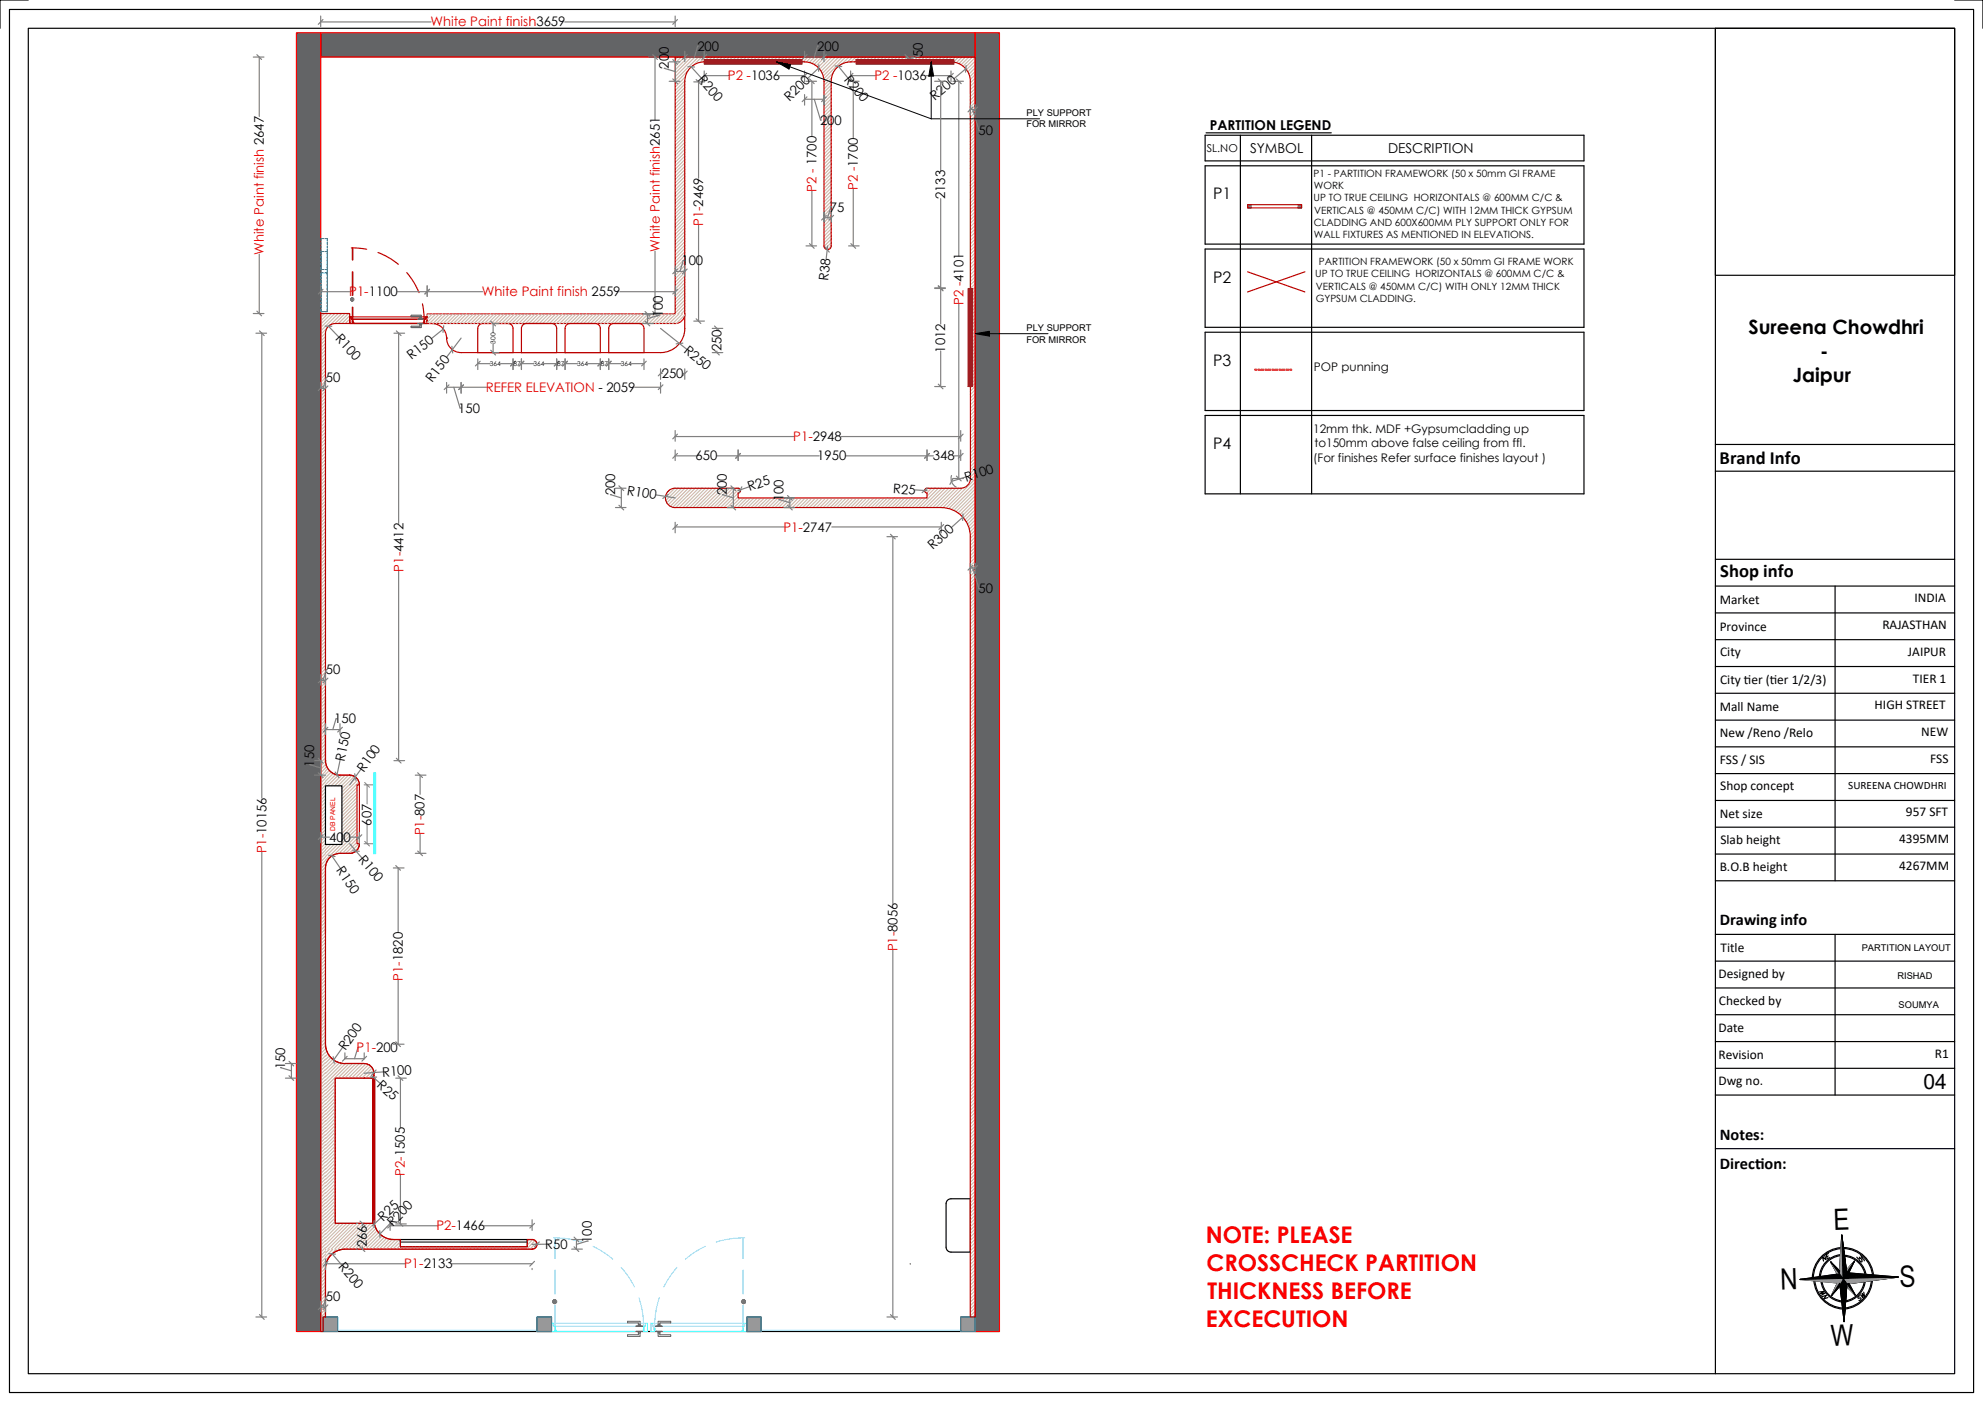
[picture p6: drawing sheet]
<svg xmlns="http://www.w3.org/2000/svg" width="420mm" height="297mm" viewBox="0 0 420 297" stroke-linecap="round" stroke-linejoin="round" font-family="sans-serif">
<defs><g id="words">
<g font-size="6.2">
<text x="388.4" y="260.6" transform="rotate(-2 388.4 260.6)">E</text>
<text x="380.6" y="268.6" transform="rotate(178 380.6 268.6)">N</text>
<text x="402.4" y="272.7" transform="rotate(-2 402.4 272.7)">S</text>
<text x="387.8" y="285.1" transform="rotate(-2 387.8 285.1)">W</text>
</g>
<g font-size="4.9" fill="#f00">
<text x="255.4" y="263.4">NOTE: PLEASE</text>
<text x="255.5" y="269.3">CROSSCHECK PARTITION</text>
<text x="255.7" y="275.2">THICKNESS BEFORE</text>
<text x="255.4" y="281.2">EXCECUTION</text>
</g>
<text font-size="4.5" x="407.4" y="230.7">04</text>
<g font-size="4.2">
<text x="370.3" y="70.8">Sureena Chowdhri</text>
<text x="385.5" y="75.8">-</text>
<text x="379.7" y="80.9">Jaipur</text>
</g>
<g font-size="3.9">
<text x="364.2" y="98.3">Brand Info</text>
<text x="364.4" y="122.3">Shop info</text>
</g>
<g font-size="3.5">
<text x="364.3" y="196">Drawing info</text>
<text x="364.3" y="241.6">Notes:</text>
<text x="364.3" y="247.6">Direct</text>
<text x="371.7" y="247.6">ion:</text>
</g>
<g font-size="3.4">
<text x="256.9" y="42.2">P1</text>
<text x="256.9" y="59.9">P2</text>
<text x="256.9" y="77.5">P3</text>
<text x="256.9" y="95.1">P4</text>
</g>
<g font-size="2.9">
<text x="256.3" y="27.5">PARTITION LEGEND</text>
<text x="264.8" y="32.5">SYMBOL</text>
<text x="294" y="32.3">DESCRIPTION</text>
</g>
<g font-size="2.8" fill="#f00">
<text x="91.2" y="5.6">White Paint finish3659</text>
<text x="154.2" y="17">P2 -1036</text>
<text x="185.2" y="17">P2 -1036</text>
<text x="172.9" y="40.7" transform="rotate(-90 172.9 40.7)">P2 - 1700</text>
<text x="181.7" y="40.3" transform="rotate(-90 181.7 40.3)">P2 -1700</text>
<text x="148.9" y="47.9" transform="rotate(-90 148.9 47.9)">P1-2469</text>
<text x="55.9" y="54" transform="rotate(-90 55.9 54)">White Paint finish 2647</text>
<text x="139.7" y="53.3" transform="rotate(-90 139.7 53.3)">White Paint finish2651</text>
<text x="74" y="62.8">P1-1100</text>
<text x="102.1" y="62.8">White Paint finish 2559</text>
<text x="204" y="64.6" transform="rotate(-90 204 64.6)">P2 -4101</text>
<text x="102.9" y="83">REFER ELEVATION - 2059</text>
<text x="168" y="93.4">P1-2948</text>
<text x="165.9" y="112.6">P1-2747</text>
<text x="85.4" y="121.1" transform="rotate(-90 85.4 121.1)">P1-4412</text>
<text x="89.9" y="177" transform="rotate(-90 89.9 177)">P1-807</text>
<text x="56.4" y="180.8" transform="rotate(-90 56.4 180.8)">P1-10156</text>
<text x="190.1" y="201.5" transform="rotate(-90 190.1 201.5)">P1-8056</text>
<text x="85.3" y="207.7" transform="rotate(-90 85.3 207.7)">P1-1820</text>
<text x="75.5" y="223">P1-200</text>
<text x="85.8" y="249" transform="rotate(-90 85.8 249)">P2-1505</text>
<text x="92.5" y="260.6">P2-1466</text>
<text x="85.6" y="268.7">P1-2133</text>
</g>
<g font-size="2.8">
<text x="147.7" y="10.8">200</text>
<text x="173.1" y="10.8">200</text>
<text x="141.7" y="14.6" transform="rotate(-90 141.7 14.6)">200</text>
<text x="147.7" y="17" transform="rotate(48 147.7 17)">R200</text>
<text x="178.7" y="16.9" transform="rotate(51 178.7 16.9)">R200</text>
<text x="195.5" y="12" transform="rotate(-90 195.5 12)">50</text>
<text x="167.2" y="21.6" transform="rotate(-43 167.2 21.6)">R200</text>
<text x="198" y="21.4" transform="rotate(-40 198 21.4)">R200</text>
<text x="173.7" y="26.4">200</text>
<text x="207.2" y="28.6">50</text>
<text x="175.8" y="44.8">75</text>
<text x="200.2" y="42.2" transform="rotate(-90 200.2 42.2)">2133</text>
<text x="144.3" y="56.2">100</text>
<text x="175.4" y="59.6" transform="rotate(-84 175.4 59.6)">R38</text>
<text x="70.9" y="71.9" transform="rotate(47 70.9 71.9)">R100</text>
<text x="140.4" y="67.2" transform="rotate(-90 140.4 67.2)">100</text>
<text x="87.2" y="76.4" transform="rotate(-39 87.2 76.4)">R150</text>
<text x="144.7" y="74.6" transform="rotate(39 144.7 74.6)">R250</text>
<text x="152.8" y="74.4" transform="rotate(-90 152.8 74.4)">250</text>
<text x="200.2" y="74.7" transform="rotate(-90 200.2 74.7)">1012</text>
<text x="69" y="80.9">50</text>
<text x="91.6" y="81.2" transform="rotate(-53 91.6 81.2)">R150</text>
<text x="140.2" y="80.1">250</text>
<text x="97.1" y="87.4">150</text>
<text x="147.3" y="97.5">650</text>
<text x="173.1" y="97.5">1950</text>
<text x="197.6" y="97.5">348</text>
<text x="130.3" y="104.9" transform="rotate(-90 130.3 104.9)">200</text>
<text x="132.7" y="104.8" transform="rotate(9 132.7 104.8)">R100</text>
<text x="154" y="104.9" transform="rotate(-90 154 104.9)">200</text>
<text x="158.8" y="104.1" transform="rotate(-19 158.8 104.1)">R25</text>
<text x="166" y="106.2" transform="rotate(-90 166 106.2)">100</text>
<text x="189.1" y="104.5" transform="rotate(4 189.1 104.5)">R25</text>
<text x="204.6" y="102" transform="rotate(-17 204.6 102)">R100</text>
<text x="197.6" y="116.6" transform="rotate(-42 197.6 116.6)">R300</text>
<text x="207.2" y="125.7">50</text>
<text x="364.2" y="128">Market</text>
<text x="405.5" y="127.6">INDIA</text>
<text x="364.2" y="133.6">Province</text>
<text x="398.7" y="133.2">RAJASTHAN</text>
<text x="69" y="142.8">50</text>
<text x="364.3" y="139">City</text>
<text x="404.1" y="138.9">JAIPUR</text>
<text x="364.3" y="144.8">City t</text>
<text x="369.4" y="144.8">ier (t</text>
<text x="374.9" y="144.8">ier 1/2/3)</text>
<text x="405.2" y="144.7">TIER 1</text>
<text x="70.8" y="153.2">150</text>
<text x="364.2" y="150.6">Mall Name</text>
<text x="397.1" y="150.2">HIGH STREET</text>
<text x="406.9" y="155.9">NEW</text>
<text x="72.9" y="161.5" transform="rotate(-78 72.9 161.5)">R150</text>
<text x="364.2" y="161.9">FSS / SIS</text>
<text x="364.2" y="156.2">New /Reno /Relo</text>
<text x="408.8" y="161.6">FSS</text>
<text x="66.6" y="162.4" transform="rotate(-90 66.6 162.4)">150</text>
<text x="77.1" y="163.7" transform="rotate(-55 77.1 163.7)">R100</text>
<text x="364.4" y="167.4">Shop concept</text>
<text x="364.2" y="173.3">Net size</text>
<text x="403.7" y="172.9">957 SFT</text>
<text x="69.7" y="178.3">400</text>
<text x="78.7" y="174.9" transform="rotate(-90 78.7 174.9)">607</text>
<text x="364.4" y="178.8">Slab height</text>
<text x="402.2" y="178.6">4395MM</text>
<text x="71.1" y="184.3" transform="rotate(56 71.1 184.3)">R150</text>
<text x="75.8" y="182.2" transform="rotate(50 75.8 182.2)">R100</text>
<text x="364.2" y="184.5">B.O.B height</text>
<text x="402.2" y="184.3">4267MM</text>
<text x="364.4" y="201.7">Title</text>
<text x="364" y="207.2">Designed by</text>
<text x="364.1" y="212.8">Checked by</text>
<text x="364" y="218.7">Date</text>
<text x="60.4" y="226.5" transform="rotate(-90 60.4 226.5)">150</text>
<text x="73.2" y="222.7" transform="rotate(-55 73.2 222.7)">R200</text>
<text x="364" y="224.4">Revision</text>
<text x="409.8" y="224">R1</text>
<text x="79.7" y="230.1" transform="rotate(42 79.7 230.1)">R25</text>
<text x="81" y="228.1" transform="rotate(-4 81 228.1)">R100</text>
<text x="364" y="229.8">Dwg no.</text>
<text x="81.2" y="258.8" transform="rotate(-43 81.2 258.8)">R25</text>
<text x="83.2" y="260" transform="rotate(-46 83.2 260)">R200</text>
<text x="125.4" y="263.3" transform="rotate(-90 125.4 263.3)">100</text>
<text x="71.6" y="268.5" transform="rotate(49 71.6 268.5)">R200</text>
<text x="77.7" y="264.2" transform="rotate(-90 77.7 264.2)">266</text>
<text x="115.5" y="264.5" transform="rotate(-1 115.5 264.5)">R50</text>
<text x="69" y="275.6">50</text>
</g>
<g font-size="2.5">
<text x="278.3" y="78.7">POP punning</text>
<text x="278.1" y="91.7">12mm thk. MDF +Gypsumcladding up</text>
<text x="278.4" y="94.7">to150mm above false ceiling from ffl.</text>
<text x="278.2" y="97.8">(For finishes Refer surface finishes layout )</text>
</g>
<text font-size="2.4" x="391.5" y="167.1">SUREENA CHOWDHRI</text>
<text font-size="2.3" x="255.6" y="32.1">SL.NO</text>
<g font-size="2.1">
<text x="278.2" y="37.5">P1 - PARTITION FRAMEWORK (50 x 50mm GI FRAME</text>
<text x="278.3" y="40.1">WORK</text>
<text x="278.2" y="42.7">UP TO TRUE CEILING HORIZONTALS @ 600MM C/C &amp;</text>
<text x="278.3" y="47.9">CLADDING AND 600X600MM PLY SUPPORT ONLY FOR</text>
<text x="278.3" y="45.3">VERTICALS @ 450MM C/C) WITH 12MM THICK GYPSUM</text>
<text x="278.3" y="50.4">WALL FIXTURES AS MENTIONED IN ELEVATIONS.</text>
<text x="278.6" y="58.8">UP TO TRUE CEILING HORIZONTALS @ 600MM C/C &amp;</text>
<text x="279.4" y="56.2">PARTITION FRAMEWORK (50 x 50mm GI FRAME WORK</text>
<text x="278.7" y="64">GYPSUM CLADDING.</text>
<text x="278.7" y="61.4">VERTICALS @ 450MM C/C) WITH ONLY 12MM THICK</text>
</g>
<g font-size="2">
<text x="217.4" y="26.8">FOR MIRROR</text>
<text x="217.4" y="24.5">PLY SUPPORT</text>
<text x="217.4" y="70.2">PLY SUPPORT</text>
<text x="217.4" y="72.6">FOR MIRROR</text>
<text x="394.3" y="201.4">PARTITION LAYOUT</text>
<text x="401.9" y="207.3">RISHAD</text>
<text x="402.1" y="213.4">SOUMYA</text>
</g>
<g font-size="1.4">
<text x="103.8" y="77.5">364</text>
<text x="104.9" y="72.8" transform="rotate(-90 104.9 72.8)">300</text>
<text x="108.8" y="77.5">87</text>
<text x="113" y="77.5">364</text>
<text x="118" y="77.5">87</text>
<text x="122.3" y="77.5">364</text>
<text x="127.3" y="77.5">87</text>
<text x="131.5" y="77.5">364</text>
</g>
<text font-size="1.4" fill="#f00" x="71" y="176.1" transform="rotate(-90 71 176.1)">DB PANEL</text>
<g font-size="1.3">
<text x="386.2" y="267.2" transform="rotate(-31 386.2 267.2)">NE</text>
<text x="395" y="267.1" transform="rotate(-128 395 267.1)">SE</text>
<text x="387.1" y="274.9" transform="rotate(-123 387.1 274.9)">NW</text>
<text x="393.8" y="275.6" transform="rotate(-38 393.8 275.6)">SW</text>
</g>
</g></defs>
<!-- layer: WALL -->
<path d="M67.9 7h138.7" fill="none" stroke="#f00" stroke-width=".25"/>
<!-- layer: FUR 1 -->
<path d="M200.4 255a1.04 1.04 0 0 1 1-1.1h4.1v11.4h-4.1a1.05 1.05 0 0 1-1-1.1v-9.2M192.8 267.7v.1" fill="none" stroke="#000" stroke-width=".25"/>
<!-- layer: PARTITION -->
<path d="M79 228.4h.4v30.8h-.4z" fill="none" stroke="#b80000" stroke-width=".21"/>
<path d="M79.2 228.4v30.8" fill="none" stroke="#b80000" stroke-width=".43"/>
<!-- layer: SIGNAGE -->
<path d="M84.8 262.6h26.9v.5h-26.9z" fill="none" stroke="#000" stroke-width=".21"/>
<!-- layer: BASE LINE -->
<path d="M84.8 262.6h26.9v1.5h-26.9zM206.6 282.1h5.1" fill="none" stroke="#000" stroke-width=".25"/>
<!-- layer: PARTITION HAT -->
<g fill="none" stroke="#cbbba9" stroke-width=".25">
<path d="M143.5 12.1l-.5 .5M144.3 12.1l-1.3 1.3M145 12.1l-1.9 1.9M145 17.8l-2 2.1M145 18.6l-2 2M145 19.3l-2 2M145.1 17.1l-2.1 2.1M145.2 16.3l-2.2 2.1M145.7 15l-2.7 2.7M145.7 12.1l-2.6 2.7M146.4 12.1l-3.3 3.4M147.2 12.1l-4.1 4.1"/>
<path d="M147.9 12.1l-4.9 4.9M148.6 12.1l-1.6 1.6M149.4 12.1l-1.2 1.1M150.1 12.1l-1.1 1M150.8 12.1l-1 1M151.5 12.1l-1 1M152.2 12.1l-1 1M153 12.1l-1.1 1M153.7 12.1l-1 1M154.4 12.1l-1 1M155.1 12.1l-1 1M155.9 12.1l-1.1 1"/>
<path d="M156.6 12.1l-1 1M157.3 12.1l-1 1M158 12.1l-1 1M158.8 12.1l-1 1M159.5 12.1l-1 1M160.2 12.1l-1 1M161 12.1l-1.1 1M161.7 12.1l-1 1M162.4 12.1l-1 1M163.1 12.1l-1 1M163.9 12.1l-1.1 1M164.6 12.1l-1 1"/>
<path d="M165.3 12.1l-1 1M166 12.1l-1 1M166.8 12.1l-1.1 1M167.5 12.1l-1.1 1M168.2 12.1l-1 1M168.9 12.1l-1 1M169.6 12.1l-1 1M170.4 12.1l-1 1M171.1 12.1l-1 1M171.8 12.1l-1 1M172.6 12.1l-1.2 1.1M173.3 12.1l-1.3 1.3"/>
<path d="M174 12.1l-1.6 1.6M174.7 12.1l-1.8 1.8M175.5 12.1l-2.2 2.2M176 17.3l-1.5 1.5M176 18l-1.5 1.6M176 18.7l-1.5 1.6M176 19.5l-1.5 1.5M176.1 16.5l-1.6 1.6M176.2 12.1l-2.6 2.6M176.5 15.4l-2 2M176.9 12.1l-3 3M177.6 12.1l-3.4 3.5"/>
<path d="M178.4 12.1l-4.1 4M179.1 12.1l-4.6 4.6M179.8 12.1l-1.4 1.4M180.5 12.1l-1 1.1M181.3 12.1l-1.1 1M182 12.1l-1 1M182.7 12.1l-1 1M183.4 12.1l-1 1M184.2 12.1l-1.1 1M184.9 12.1l-1 1M185.6 12.1l-1 1M186.3 12.1l-1 1"/>
<path d="M187.1 12.1l-1 1M187.8 12.1l-1 1M188.5 12.1l-1 1M189.3 12.1l-1.1 1M190 12.1l-1 1M190.7 12.1l-1 1M191.4 12.1l-1 1M192.2 12.1l-1.1 1M192.9 12.1l-1.1 1M193.6 12.1l-1 1M194.3 12.1l-1 1M195 12.1l-1 1"/>
<path d="M195.8 12.1l-1.1 1M196.5 12.1l-1 1M197.2 12.1l-1 1M197.9 12.1l-1 1M198.7 12.1l-1 1M199.4 12.1l-1 1M200.1 12.1l-1 1M200.9 12.1l-1.1 1M201.6 12.1l-1 1M202.3 12.1l-1 1M203 12.1l-1 1.1M203.8 12.1l-1.2 1.2"/>
<path d="M204.5 12.1l-1.4 1.4M205.2 12.1l-1.6 1.6M205.9 12.1l-1.9 1.9M206.6 12.2l-2.2 2.2M206.6 12.9l-1.9 1.9M206.6 13.7l-1.6 1.5M206.6 14.4l-1.4 1.3M206.6 15.1l-1.2 1.2M206.6 15.8l-1.1 1.1M206.6 16.6l-1.1 1M206.6 17.3l-1.1 1M206.6 18l-1.1 1"/>
<path d="M206.6 18.7l-1.1 1.1M206.6 19.5l-1.1 1M145 20l-2 2.1M145 20.7l-2 2.1M145 21.5l-2 2M145 22.2l-2 2.1M145 22.9l-2 2.1M145 23.6l-2 2.1M145 24.4l-2 2M145 25.1l-2 2.1M145 25.8l-2 2.1M145 26.5l-2 2.1"/>
<path d="M145 27.3l-2 2M145 28l-2 2M145 28.7l-2 2.1M145 29.4l-2 2.1M145 30.2l-2 2M145 30.9l-2 2M145 31.6l-2 2.1M145 32.4l-2 2M145 33.1l-2 2M145 33.8l-2 2.1M145 34.5l-2 2.1M145 35.3l-2 2"/>
<path d="M145 36l-2 2M145 36.7l-2 2.1M145 37.4l-2 2.1M145 38.1l-2 2.1M145 38.9l-2 2M145 39.6l-2 2.1M176 20.2l-1.5 1.5M176 20.9l-1.5 1.6M176 21.7l-1.5 1.5M176 22.4l-1.5 1.5M176 23.1l-1.5 1.5M176 23.8l-1.5 1.6"/>
<path d="M176 24.6l-1.5 1.5M176 25.3l-1.5 1.5M176 26l-1.5 1.6M176 26.7l-1.5 1.6M176 27.5l-1.5 1.5M176 28.2l-1.5 1.5M176 28.9l-1.5 1.6M176 29.6l-1.5 1.6M176 30.4l-1.5 1.5M176 31.1l-1.5 1.5M176 31.8l-1.5 1.5M176 32.5l-1.5 1.6"/>
<path d="M176 33.3l-1.5 1.5M176 34l-1.5 1.5M176 34.7l-1.5 1.5M176 35.4l-1.5 1.6M176 36.2l-1.5 1.5M176 36.9l-1.5 1.5M176 37.6l-1.5 1.6M176 38.4l-1.5 1.5M176 39.1l-1.5 1.5M176 39.8l-1.5 1.5M206.6 20.2l-1.1 1M206.6 20.9l-1.1 1"/>
<path d="M206.6 21.6l-1.1 1.1M206.6 22.3l-1.1 1.1M206.6 23.1l-1.1 1M206.6 23.8l-1.1 1M206.6 24.5l-1.1 1.1M206.6 25.3l-1.1 1M206.6 26l-1.1 1M206.6 26.7l-1.1 1M206.6 27.4l-1.1 1.1M206.6 28.2l-1.1 1M206.6 28.9l-1.1 1M206.6 29.6l-1.1 1"/>
<path d="M206.6 30.4l-1.1 1M206.6 31.1l-1.1 1M206.6 31.8l-1.1 1M206.6 32.5l-1.1 1.1M206.6 33.2l-1.1 1.1M206.6 34l-1.1 1M206.6 34.7l-1.1 1M206.6 35.4l-1.1 1M206.6 36.1l-1.1 1.1M206.6 36.9l-1.1 1M206.6 37.6l-1.1 1M206.6 38.3l-1.1 1"/>
<path d="M206.6 39l-1.1 1.1M206.6 39.8l-1.1 1M145 40.3l-2 2.1M145 41l-2 2.1M145 41.8l-2 2M145 42.5l-2 2M145 43.2l-2 2.1M145 44l-2 2M145 44.7l-2 2M145 45.4l-2 2.1M145 46.1l-2 2.1M145 46.9l-2 2"/>
<path d="M145 47.6l-2 2M145 48.3l-2 2.1M145 49l-2 2.1M145 49.8l-2 2M145 50.5l-2 2M145 51.2l-2 2.1M145 51.9l-2 2.1M145 52.7l-2 2M145 53.4l-2 2M145 54.1l-2 2.1M145 54.8l-2 2.1M145 55.6l-2 2"/>
<path d="M145 56.3l-2 2M145 57l-2 2.1M145 57.7l-2 2.1M145 58.5l-2 2M145 59.2l-2 2M145 59.9l-2 2.1M176 40.5l-1.5 1.6M176 41.2l-1.5 1.6M176 42l-1.5 1.5M176 42.7l-1.5 1.5M176 43.4l-1.5 1.6M176 44.1l-1.5 1.6"/>
<path d="M176 44.9l-1.5 1.5M176 45.6l-1.5 1.5M176 46.3l-1.5 1.6M176 47l-1.5 1.6M176 47.8l-1.5 1.5M176 48.5l-1.5 1.5M176 49.2l-1.5 1.6M176 50l-1.5 1.5M176 50.7l-1.5 1.5M176 51.4l-1.2 1.3M176 52.1l-.7 .8M206.6 40.5l-1.1 1"/>
<path d="M206.6 41.2l-1.1 1M206.6 42l-1.1 1M206.6 42.7l-1.1 1M206.6 43.4l-1.1 1M206.6 44.1l-1.1 1M206.6 44.9l-1.1 1M206.6 45.6l-1.1 1M206.6 46.3l-1.1 1M206.6 47l-1.1 1.1M206.6 47.7l-1.1 1.1M206.6 48.5l-1.1 1M206.6 49.2l-1.1 1"/>
<path d="M206.6 49.9l-1.1 1.1M206.6 50.6l-1.1 1.1M206.6 51.4l-1.1 1M206.6 52.1l-1.1 1M206.6 52.8l-1.1 1M206.6 53.6l-1.1 1M206.6 54.3l-1.1 1M206.6 55l-1.1 1M206.6 55.7l-1.1 1M206.6 56.5l-1.1 1M206.6 57.2l-1.1 1M206.6 57.9l-1.1 1"/>
<path d="M206.6 58.6l-1.1 1.1M206.6 59.4l-1.1 1M145 60.7l-2 2M145 61.4l-2 2M145 62.1l-2 2M145 62.8l-2 2.1M145 63.5l-2 2.1M145 64.3l-2 2M145 65l-1.4 1.5M145 65.7l-.7 .8M145 66.4v.1M206.6 60.1l-1.1 1"/>
<path d="M206.6 60.8l-1.1 1M206.6 61.5l-1.1 1.1M206.6 62.3l-1.1 1M206.6 63l-1.1 1M206.6 63.7l-1.1 1M206.6 64.4l-1.1 1.1M206.6 65.2l-1.1 1M206.6 65.9l-1.1 1M206.6 66.6l-1.1 1M206.6 67.3l-1.1 1M206.6 68.1l-1.1 1M206.6 68.8l-1.1 1"/>
<path d="M206.6 69.5l-1.1 1M206.6 70.2l-1.1 1.1M206.6 71l-1.1 1M206.6 71.7l-1.1 1M206.6 72.4l-1.1 1M206.6 73.1l-1.1 1.1M206.6 73.9l-1.1 1M206.6 74.6l-1.1 1M206.6 75.3l-1.1 1M206.6 76l-1.1 1.1M206.6 76.8l-1.1 1M206.6 77.5l-1.1 1"/>
<path d="M206.6 78.2l-1.1 1M206.6 78.9l-1.1 1.1M206.6 79.7l-1.1 1M206.6 80.4l-1.1 1M206.6 81.1l-1.1 1M206.6 81.8l-1.1 1.1M206.6 82.6l-1.1 1M206.6 83.3l-1.1 1M206.6 84l-1.1 1M206.6 84.8l-1.1 1M206.6 85.5l-1.1 1M206.6 86.2l-1.1 1"/>
<path d="M206.6 86.9l-1.1 1M206.6 87.7l-1.1 1M206.6 88.4l-1.1 1M206.6 89.1l-1.1 1M206.6 89.8l-1.1 1.1M206.6 90.5l-1.1 1.1M206.6 91.3l-1.1 1M206.6 92l-1.1 1M206.6 92.7l-1.1 1M206.6 93.4l-1.1 1.1M206.6 94.2l-1.1 1M206.6 94.9l-1.1 1"/>
<path d="M206.6 95.6l-1.1 1M206.6 96.4l-1.1 1M206.6 97.1l-1.1 1M206.6 97.8l-1.1 1M206.6 98.5l-1.1 1M206.6 99.3l-1.1 1M206.6 100l-1.1 1M141.7 103.9l-.3 .3M142.9 103.4l-2 2M143.6 103.4l-2.6 2.6M144.3 103.4l-3.1 3.1M145.1 103.4l-3.5 3.5"/>
<path d="M145.8 103.4l-3.8 3.9M146.5 103.4l-4 4.1M147.2 103.4l-4.1 4.1M148 103.4l-4.1 4.1M148.7 103.4l-4.1 4.1M149.4 103.4l-4.1 4.1M150.1 103.4l-4.1 4.1M150.9 103.4l-4.1 4.1M151.6 103.4l-4.1 4.1M152.3 103.4l-4.1 4.1M153.1 103.4l-4.2 4.1M153.8 103.4l-4.1 4.1"/>
<path d="M154.5 103.4l-4.1 4.1M155.2 103.4l-4.1 4.1M156 103.4l-4.2 4.1M156.3 104.5l-3 3M156.3 105.2l-2.3 2.3M156.6 103.5l-4 4M156.8 105.5l-2.1 2M156.8 104l-.4 .4M157.5 105.5l-2 2M158.2 105.5l-2 2M159 105.5l-2.1 2M159.7 105.5l-2 2"/>
<path d="M160.4 105.5l-2 2M161.2 105.5l-2.1 2M161.9 105.5l-2.1 2M162.6 105.5l-2 2M163.3 105.5l-2 2M164.1 105.5l-2.1 2M164.8 105.5l-2.1 2M165.5 105.5l-2.1 2M166.2 105.5l-2 2M167 105.5l-2.1 2M167.7 105.5l-2.1 2M168.2 105.7l-1.9 1.8"/>
<path d="M168.8 105.8l-1.7 1.7M169.6 105.8l-1.8 1.7M170.3 105.8l-1.8 1.7M171 105.8l-1.7 1.7M171.7 105.8l-1.7 1.7M172.5 105.8l-1.8 1.7M173.2 105.8l-1.8 1.7M173.9 105.8l-1.7 1.7M174.7 105.8l-1.8 1.7M175.4 105.8l-1.8 1.7M176.1 105.8l-1.8 1.7M176.8 105.8l-1.7 1.7"/>
<path d="M177.5 105.8l-1.7 1.7M178.3 105.8l-1.8 1.7M179 105.8l-1.8 1.7M179.7 105.8l-1.7 1.7M180.4 105.8l-1.7 1.7M181.2 105.8l-1.8 1.7M181.9 105.8l-1.8 1.7M182.6 105.8l-1.7 1.7M183.3 105.8l-1.7 1.7M184.1 105.8l-1.8 1.7M185.1 105.5l-2.1 2M185.8 105.5l-2 2"/>
<path d="M186.5 105.5l-2 2M187.3 105.5l-2.1 2M188 105.5l-2 2M188.7 105.5l-2 2M189.5 105.5l-2.1 2M190.2 105.5l-2.1 2M190.9 105.5l-2.1 2M191.6 105.5l-2 2M192.4 105.5l-2.1 2M193.1 105.5l-2.1 2M193.8 105.5l-2.1 2M194.5 105.5l-2 2"/>
<path d="M195.2 105.5l-2 2M196 105.5l-2.1 2M196.6 103.4l-.7 .7M197.3 103.4l-1 1M198 103.4l-1.7 1.7M198.8 103.4l-4.2 4.1M199.5 103.4l-4.1 4.1M200.2 103.4l-4.1 4.1M200.9 103.4l-4.1 4.1M201.7 103.4l-4.1 4.1M202.4 103.4l-4.1 4.1M203.1 103.4l-4.1 4.1"/>
<path d="M203.9 103.4l-4.2 4.1M206.6 100.7l-1.1 1.1M206.6 101.4l-6.2 6.2M206.6 102.2l-5.6 5.5M206.6 102.9l-5.1 5M206.6 103.6l-4.6 4.5M206.6 104.3l-4.1 4.1M206.6 105.1l-3.7 3.6M206.6 105.8l-3.2 3.2M206.6 106.5l-2.9 2.8M206.6 107.2l-2.5 2.5M206.6 108l-2.2 2.1"/>
<path d="M206.6 108.7l-1.9 1.9M206.6 109.4l-1.7 1.6M206.6 110.1l-1.5 1.5M206.6 110.9l-1.3 1.2M206.6 111.6l-1.2 1.1M206.6 112.3l-1.1 1.1M206.6 113.1l-1.1 1M206.6 113.8l-1.1 1M206.6 114.5l-1.1 1M206.6 115.2l-1.1 1.1M206.6 115.9l-1.1 1.1M206.6 116.7l-1.1 1"/>
<path d="M206.6 117.4l-1.1 1M206.6 118.1l-1.1 1M206.6 118.8l-1.1 1.1M206.6 119.6l-1.1 1M206.6 120.3l-1.1 1M206.6 121l-1.1 1M206.6 121.7l-1.1 1.1M206.6 122.5l-1.1 1M206.6 123.2l-1.1 1M206.6 123.9l-1.1 1M206.6 124.7l-1.1 1M206.6 125.4l-1.1 1"/>
<path d="M206.6 126.1l-1.1 1M206.6 126.8l-1.1 1.1M206.6 127.6l-1.1 1M206.6 128.3l-1.1 1M206.6 129l-1.1 1M206.6 129.7l-1.1 1.1M206.6 130.5l-1.1 1M206.6 131.2l-1.1 1M206.6 131.9l-1.1 1M206.6 132.6l-1.1 1.1M206.6 133.3l-1.1 1.1M206.6 134.1l-1.1 1"/>
<path d="M206.6 134.8l-1.1 1M206.6 135.5l-1.1 1M206.6 136.3l-1.1 1M206.6 137l-1.1 1M206.6 137.7l-1.1 1M206.6 138.4l-1.1 1.1M206.6 139.2l-1.1 1M206.6 139.9l-1.1 1M206.6 140.6l-1.1 1M206.6 141.3l-1.1 1.1M206.6 142.1l-1.1 1M206.6 142.8l-1.1 1"/>
<path d="M206.6 143.5l-1.1 1M206.6 144.2l-1.1 1.1M206.6 145l-1.1 1M206.6 145.7l-1.1 1M206.6 146.4l-1.1 1M206.6 147.1l-1.1 1.1M206.6 147.9l-1.1 1M206.6 148.6l-1.1 1M206.6 149.3l-1.1 1M206.6 150l-1.1 1.1M206.6 150.8l-1.1 1M206.6 151.5l-1.1 1"/>
<path d="M206.6 152.2l-1.1 1M206.6 153l-1.1 1M206.6 153.7l-1.1 1M206.6 154.4l-1.1 1M206.6 155.1l-1.1 1.1M206.6 155.9l-1.1 1M206.6 156.6l-1.1 1M206.6 157.3l-1.1 1M206.6 158l-1.1 1.1M206.6 158.7l-1.1 1.1M206.6 159.5l-1.1 1M206.6 160.2l-1.1 1"/>
<path d="M206.6 160.9l-1.1 1M206.6 161.6l-1.1 1.1M206.6 162.4l-1.1 1M206.6 163.1l-1.1 1M206.6 163.8l-1.1 1M206.6 164.6l-1.1 1M206.6 165.3l-1.1 1M206.6 166l-1.1 1M206.6 166.7l-1.1 1.1M206.6 167.5l-1.1 1M206.6 168.2l-1.1 1M206.6 168.9l-1.1 1"/>
<path d="M206.6 169.6l-1.1 1.1M206.6 170.4l-1.1 1M206.6 171.1l-1.1 1M206.6 171.8l-1.1 1M206.6 172.5l-1.1 1.1M206.6 173.3l-1.1 1M206.6 174l-1.1 1M206.6 174.7l-1.1 1M206.6 175.4l-1.1 1.1M206.6 176.2l-1.1 1M206.6 176.9l-1.1 1M206.6 177.6l-1.1 1"/>
<path d="M206.6 178.3l-1.1 1.1M206.6 179.1l-1.1 1M206.6 179.8l-1.1 1M206.6 180.5l-1.1 1M206.6 181.3l-1.1 1M206.6 182l-1.1 1M206.6 182.7l-1.1 1M206.6 183.4l-1.1 1.1M206.6 184.1l-1.1 1.1M206.6 184.9l-1.1 1M206.6 185.6l-1.1 1M206.6 186.3l-1.1 1"/>
<path d="M206.6 187l-1.1 1.1M206.6 187.8l-1.1 1M206.6 188.5l-1.1 1M206.6 189.2l-1.1 1M206.6 189.9l-1.1 1.1M206.6 190.7l-1.1 1M206.6 191.4l-1.1 1M206.6 192.1l-1.1 1M206.6 192.9l-1.1 1M206.6 193.6l-1.1 1M206.6 194.3l-1.1 1M206.6 195l-1.1 1.1"/>
<path d="M206.6 195.8l-1.1 1M206.6 196.5l-1.1 1M206.6 197.2l-1.1 1M206.6 197.9l-1.1 1.1M206.6 198.7l-1.1 1M206.6 199.4l-1.1 1M206.6 200.1l-1.1 1M206.6 200.8l-1.1 1.1M206.6 201.5l-1.1 1.1M206.6 202.3l-1.1 1M206.6 203l-1.1 1M206.6 203.7l-1.1 1"/>
<path d="M206.6 204.5l-1.1 1M206.6 205.2l-1.1 1M206.6 205.9l-1.1 1M206.6 206.6l-1.1 1.1M206.6 207.4l-1.1 1M206.6 208.1l-1.1 1M206.6 208.8l-1.1 1M206.6 209.5l-1.1 1.1M206.6 210.3l-1.1 1M206.6 211l-1.1 1M206.6 211.7l-1.1 1M206.6 212.4l-1.1 1.1"/>
<path d="M206.6 213.2l-1.1 1M206.6 213.9l-1.1 1M206.6 214.6l-1.1 1M206.6 215.3l-1.1 1.1M206.6 216.1l-1.1 1M206.6 216.8l-1.1 1M206.6 217.5l-1.1 1M206.6 218.2l-1.1 1.1M206.6 219l-1.1 1M206.6 219.7l-1.1 1M206.6 220.4l-1.1 1M206.6 221.1l-1.1 1.1"/>
<path d="M206.6 221.9l-1.1 1M206.6 222.6l-1.1 1M206.6 223.3l-1.1 1.1M206.6 224.1l-1.1 1M206.6 224.8l-1.1 1M206.6 225.5l-1.1 1M206.6 226.2l-1.1 1.1M206.6 226.9l-1.1 1.1M206.6 227.7l-1.1 1M206.6 228.4l-1.1 1M206.6 229.1l-1.1 1M206.6 229.8l-1.1 1.1"/>
<path d="M206.6 230.6l-1.1 1M206.6 231.3l-1.1 1M206.6 232l-1.1 1M206.6 232.7l-1.1 1.1M206.6 233.5l-1.1 1M206.6 234.2l-1.1 1M206.6 234.9l-1.1 1.1M206.6 235.7l-1.1 1M206.6 236.4l-1.1 1M206.6 237.1l-1.1 1M206.6 237.8l-1.1 1.1M206.6 238.6l-1.1 1"/>
<path d="M206.6 239.3l-1.1 1M206.6 240l-1.1 1M206.6 240.7l-1.1 1.1M206.6 241.5l-1.1 1M206.6 242.2l-1.1 1M206.6 242.9l-1.1 1M206.6 243.6l-1.1 1.1M206.6 244.3l-1.1 1.1M206.6 245.1l-1.1 1M206.6 245.8l-1.1 1M206.6 246.5l-1.1 1.1M206.6 247.3l-1.1 1"/>
<path d="M206.6 248l-1.1 1M206.6 248.7l-1.1 1M206.6 249.4l-1.1 1.1M206.6 250.2l-1.1 1M206.6 250.9l-1.1 1M206.6 251.6l-1.1 1M206.6 252.3l-1.1 1.1M206.6 253.1l-1.1 1M206.6 253.8l-1.1 1M206.6 254.5l-1.1 1M206.6 255.2l-1.1 1.1M206.6 256l-1.1 1"/>
<path d="M206.6 256.7l-1.1 1M206.6 257.4l-1.1 1M206.6 258.1l-1.1 1.1M206.6 258.9l-1.1 1M206.6 259.6l-1.1 1M68.9 268.3h.1M69 264.7h-.1M69.1 267.4l-.2 .2M69.7 264.7l-.8 .8M70.5 264.7l-1.6 1.5M71.2 264.7l-2.3 2.2M71.9 264.7l-.2 .1"/>
<path d="M206.6 260.3l-1.1 1M206.6 261l-1.1 1.1M206.6 261.8l-1.1 1M206.6 262.5l-1.1 1M206.6 263.2l-1.1 1M206.6 264l-1.1 1M206.6 264.7l-1.1 1M206.6 265.4l-1.1 1M206.6 266.1l-1.1 1.1M206.6 266.9l-1.1 1M206.6 267.6l-1.1 1M206.6 268.3l-1.1 1"/>
<path d="M206.6 269l-1.1 1.1M206.6 269.7l-1.1 1.1M206.6 270.5l-1.1 1M206.6 271.2l-1.1 1M206.6 271.9l-1.1 1M206.6 272.6l-1.1 1.1M206.6 273.4l-1.1 1M206.6 274.1l-1.1 1M206.6 274.8l-1.1 1M206.6 275.6l-1.1 1M206.6 276.3l-1.1 1M206.6 277l-1.1 1"/>
<path d="M206.6 277.7l-1.1 1.1M206.6 278.5l-.6 .5"/>
</g>
<!-- layer: A-WALL HATCH -->
<path d="M62.8 7h148.9v275.1h-5.1v-270h-138.7v270h-5.1z" fill="none" stroke="#636466" stroke-width=".21"/>
<path d="M62.8 7h148.9v275.1h-5.1v-270h-138.7v270h-5.1z" fill-rule="evenodd" fill="#636466"/>
<!-- layer: glass -->
<path d="M70 282.1h43.7M70 281.8h43.7M161.2 282.1h43.3M161.2 281.8h43.3" fill="none" stroke="#7fdfff" stroke-width=".21"/>
<!-- layer: PARTITION HAT -->
<g fill="none" stroke="#cbbba9" stroke-width=".25">
<path d="M67.9 66.5h.1M68.7 66.5l-.8 .7M68.9 70.6l-1 1M68.9 71.3l-1 1M68.9 72l-1 1M68.9 72.7l-1 1.1M68.9 73.5l-1 1M68.9 74.2l-1 1M68.9 74.9l-1 1M68.9 75.6l-1 1.1M68.9 76.4l-1 1M68.9 77.1l-1 1"/>
<path d="M68.9 77.8l-1 1M68.9 78.5l-1 1.1M68.9 79.3l-1 1M68.9 80l-1 1M69.2 69.5l-1.3 1.4M69.4 66.5l-1.5 1.5M70.1 66.5l-2.2 2.2M70.8 66.5l-2.9 2.9M71.6 66.5l-3.7 3.6M72.3 66.5l-2.3 2.3M73 66.5l-2 2M73.7 66.5l-2 2"/>
<path d="M74.1 66.9l-1.7 1.6M74.1 67.6l-1 .9M74.1 68.3l-.2 .2M68.9 80.7l-1 1M68.9 81.4l-1 1.1M68.9 82.2l-1 1M68.9 82.9l-1 1M68.9 83.6l-1 1M68.9 84.4l-1 1M68.9 85.1l-1 1M68.9 85.8l-1 1M68.9 86.5l-1 1.1"/>
<path d="M68.9 87.2l-1 1.1M68.9 88l-1 1M68.9 88.7l-1 1M68.9 89.4l-1 1M68.9 90.1l-1 1.1M68.9 90.9l-1 1M68.9 91.6l-1 1M68.9 92.3l-1 1M68.9 93l-1 1.1M68.9 93.8l-1 1M68.9 94.5l-1 1M68.9 95.2l-1 1"/>
<path d="M68.9 96l-1 1M68.9 96.7l-1 1M68.9 97.4l-1 1M68.9 98.1l-1 1.1M68.9 98.9l-1 1M68.9 99.6l-1 1M68.9 100.3l-1 1M68.9 101l-1 1.1M68.9 101.8l-1 1M68.9 102.5l-1 1M68.9 103.2l-1 1M68.9 103.9l-1 1.1"/>
<path d="M68.9 104.6l-1 1.1M68.9 105.4l-1 1M68.9 106.1l-1 1M68.9 106.8l-1 1M68.9 107.6l-1 1M68.9 108.3l-1 1M68.9 109l-1 1M68.9 109.7l-1 1.1M68.9 110.5l-1 1M68.9 111.2l-1 1M68.9 111.9l-1 1M68.9 112.6l-1 1.1"/>
<path d="M68.9 113.4l-1 1M68.9 114.1l-1 1M68.9 114.8l-1 1M68.9 115.5l-1 1.1M68.9 116.3l-1 1M68.9 117l-1 1M68.9 117.7l-1 1M68.9 118.4l-1 1.1M68.9 119.2l-1 1M68.9 119.9l-1 1M68.9 120.6l-1 1M68.9 121.3l-1 1.1"/>
<path d="M68.9 122.1l-1 1M68.9 122.8l-1 1M68.9 123.5l-1 1M68.9 124.3l-1 1M68.9 125l-1 1M68.9 125.7l-1 1M68.9 126.4l-1 1.1M68.9 127.2l-1 1M68.9 127.9l-1 1M68.9 128.6l-1 1M68.9 129.3l-1 1.1M68.9 130l-1 1.1"/>
<path d="M68.9 130.8l-1 1M68.9 131.5l-1 1M68.9 132.2l-1 1M68.9 132.9l-1 1.1M68.9 133.7l-1 1M68.9 134.4l-1 1M68.9 135.1l-1 1M68.9 135.9l-1 1M68.9 136.6l-1 1M68.9 137.3l-1 1M68.9 138l-1 1.1M68.9 138.8l-1 1"/>
<path d="M68.9 139.5l-1 1M68.9 140.2l-1 1M68.9 140.9l-1 1.1M68.9 141.7l-1 1M68.9 142.4l-1 1M68.9 143.1l-1 1M68.9 143.8l-1 1.1M68.9 144.5l-1 1.1M68.9 145.3l-1 1M68.9 146l-1 1M68.9 146.7l-1 1M68.9 147.5l-1 1"/>
<path d="M68.9 148.2l-1 1M68.9 148.9l-1 1M68.9 149.6l-1 1.1M68.9 150.4l-1 1M68.9 151.1l-1 1M68.9 151.8l-1 1M68.9 152.6l-1 1M68.9 153.3l-1 1M68.9 154l-1 1M68.9 154.7l-1 1.1M68.9 155.4l-1 1.1M68.9 156.2l-1 1"/>
<path d="M68.9 156.9l-1 1M68.9 157.6l-1 1M68.9 158.3l-1 1.1M68.9 159.1l-1 1M68.9 159.8l-1 1M68.9 160.5l-1 1M68.9 161.2l-1 1.1M68.9 162l-1 1M68.9 162.7l-1 1M68.9 163.4l-1 1M68.9 164.2l-1 1M68.9 164.9l-1 1"/>
<path d="M68.9 165.6l-1 1M68.9 166.3l-1 1.1M68.9 167.1l-1 1M68.9 167.8l-1 1M68.9 168.5l-1 1M68.9 169.2l-1 1.1M68.9 169.9l-1 1.1M68.9 170.7l-1 1M68.9 171.4l-1 1M68.9 172.1l-1 1M68.9 172.8l-1 1.1M68.9 173.6l-1 1"/>
<path d="M68.9 174.3l-1 1M68.9 175l-1 1M68.9 175.8l-1 1M68.9 176.5l-1 1M68.9 177.2l-1 1M68.9 177.9l-1 1.1M68.9 178.7l-1 1M68.9 179.4l-1 1M68.9 180.1l-1 1M68.9 180.8l-1 1.1M68.9 181.6l-1 1M68.9 182.3l-1 1"/>
<path d="M68.9 183l-1 1M68.9 183.7l-1 1.1M68.9 184.5l-1 1M68.9 185.2l-1 1M68.9 185.9l-1 1M68.9 186.6l-1 1.1M68.9 187.4l-1 1M68.9 188.1l-1 1M68.9 188.8l-1 1M68.9 189.5l-1 1.1M68.9 190.3l-1 1M68.9 191l-1 1"/>
<path d="M68.9 191.7l-1 1M68.9 192.4l-1 1.1M68.9 193.2l-1 1M68.9 193.9l-1 1M68.9 194.6l-1 1.1M68.9 195.3l-1 1.1M68.9 196.1l-1 1M68.9 196.8l-1 1M68.9 197.5l-1 1M68.9 198.2l-1 1.1M68.9 199l-1 1M68.9 199.7l-1 1"/>
<path d="M68.9 200.4l-1 1M68.9 201.1l-1 1.1M68.9 201.9l-1 1M68.9 202.6l-1 1M68.9 203.3l-1 1M68.9 204l-1 1.1M68.9 204.8l-1 1M68.9 205.5l-1 1M68.9 206.2l-1 1.1M68.9 207l-1 1M68.9 207.7l-1 1M68.9 208.4l-1 1"/>
<path d="M68.9 209.1l-1 1.1M68.9 209.9l-1 1M68.9 210.6l-1 1M68.9 211.3l-1 1M68.9 212l-1 1.1M68.9 212.7l-1 1.1M68.9 213.5l-1 1M68.9 214.2l-1 1M68.9 214.9l-1 1M68.9 215.6l-1 1.1M68.9 216.4l-1 1M68.9 217.1l-1 1"/>
<path d="M68.9 217.8l-1 1.1M68.9 218.6l-1 1M68.9 219.3l-1 1M68.9 220l-1 1M68.9 220.7l-1 1.1M68.9 221.5l-1 1M68.9 222.2l-1 1M68.9 222.9l-1 1M68.9 223.6l-1 1.1M68.9 224.4l-1 1M68.9 225.1l-1 1M68.9 225.8l-1 1"/>
<path d="M68.9 226.5l-1 1.1M68.9 227.3l-1 1M68.9 228l-1 1M68.9 228.7l-1 1M68.9 229.4l-1 1.1M68.9 230.2l-1 1M68.9 230.9l-1 1M68.9 231.6l-1 1M68.9 232.3l-1 1.1M68.9 233.1l-1 1M68.9 233.8l-1 1M68.9 234.5l-1 1"/>
<path d="M68.9 235.3l-1 1M68.9 236l-1 1M68.9 236.7l-1 1M68.9 237.4l-1 1.1M68.9 238.1l-1 1.1M68.9 238.9l-1 1M68.9 239.6l-1 1M68.9 240.3l-1 1M68.9 241l-1 1.1M68.9 241.8l-1 1M68.9 242.5l-1 1M68.9 243.2l-1 1"/>
<path d="M68.9 243.9l-1 1.1M68.9 244.7l-1 1M68.9 245.4l-1 1M68.9 246.1l-1 1M68.9 246.9l-1 1M68.9 247.6l-1 1M68.9 248.3l-1 1M68.9 249l-1 1.1M68.9 249.8l-1 1M68.9 250.5l-1 1M68.9 251.2l-1 1M68.9 251.9l-1 1.1"/>
<path d="M68.9 252.7l-1 1M68.9 253.4l-1 1M68.9 254.1l-1 1M68.9 254.8l-1 1.1M68.9 255.5l-1 1.1M68.9 256.3l-1 1M68.9 257l-1 1M68.9 257.7l-1 1M68.9 258.5l-1 1M68.9 259.2l-1 1M68.9 259.9l-1 1M68.4 279.3l-.5 .5"/>
<path d="M68.9 260.6l-1 1.1M68.9 261.4l-1 1M68.9 262.1l-1 1M68.9 262.8l-1 1M68.9 263.5l-1 1.1M68.9 264.3l-1 1M68.9 265l-1 1M68.9 265.7l-1 1M68.9 266.4l-1 1.1M68.9 267.2l-1 1M68.9 267.9l-1 1M68.9 268.6l-1 1"/>
<path d="M68.9 269.3l-1 1.1M68.9 270.1l-1 1M68.9 270.8l-1 1M68.9 271.5l-1 1M68.9 272.2l-1 1.1M68.9 273l-1 1M68.9 273.7l-1 1M68.9 274.4l-1 1M68.9 275.2l-1 1M68.9 275.9l-1 1M68.9 276.6l-1 1M68.9 277.3l-1 1.1"/>
<path d="M68.9 278.1l-1 1M68.9 278.8l-.2 .2M68.4 280l-.5 .5M68.4 280.7l-.5 .6M68.4 281.5l-.5 .5"/>
</g>
<!-- layer: BASE LINE -->
<path d="M67.9 282.1h138.7" fill="none" stroke="#000" stroke-width=".25"/>
<!-- layer: WALL -->
<path d="M62.8 7h5.1v275.1h-5.1zM67.9 7h138.7v5.1h-138.7zM206.6 7h5.1v275.1h-5.1z" fill="none" stroke="#f00" stroke-width=".25"/>
<!-- layer: glass -->
<path d="M116.8 280.3h20.3v1.8h-20.3z" fill="none" stroke="#fff" stroke-width=".21"/>
<path d="M116.8 280.3h20.3v1.8h-20.3z" fill="#fff"/>
<path d="M116.8 280.3h20.3v1.8h-20.3zM117.6 280.9h18.7v.9h-.2v.3h-18.2v-.3h-.3zM117.7 281h18.6v.8h-.2v.2h-18.2v-.2h-.2zM136.7 280.3h.4v1.8h-.9v-.3h.2v-.9h.3z" fill="none" stroke="#7fdfff" stroke-width=".21"/>
<path d="M134.7 280.9l1.4 .1z" fill="none" stroke="#636466" stroke-width=".21"/>
<path d="M134.7 280.9l1.4 .1z" fill-rule="evenodd" fill="#636466"/>
<path d="M132.9 280.2h.1M132.9 280.2l.1-.3h2.5l.1 .7M133 280.2h2.2M134.7 280.9l1.4 .1zM134.7 282l1.4 .1zM135.1 280.9h.6zM135.2 280.2v.4M135.2 280.6h.4v.3h-.4z" fill="none" stroke="#636466" stroke-width=".21"/>
<path d="M134.7 282l1.4 .1z" fill-rule="evenodd" fill="#636466"/>
<path d="M134.7 282l1.4 .1zM135.1 282.1h.6zM135.2 282.1h.4v.3h-.4zM135.2 282.4v.3l-2.2 .1-.1 .2 2.6 .1 .1-.7" fill="none" stroke="#636466" stroke-width=".21"/>
<path d="M117.2 262.2a18.7 18.7 0 0 1 6.1 .9M117.6 262.2v4.4M117.6 269.1v5M117.6 276.6v4.3M125.6 264l2.5 1.4 1.7 1.3M131.6 268.5l1.7 2.3 1.1 1.8M135.3 274.9a18.7 18.7 0 0 1 1 6M136.3 281.4l.1 .2z" fill="none" stroke="#7fdfff" stroke-width=".21"/>
<!-- layer: F_FIXTURE -->
<circle cx="117.5" cy="275.7" r=".4" fill="none" stroke="#767676" stroke-width=".25"/>
<path d="M117.5 275.3l.1 .1v.7z" fill="none" stroke="#767676" stroke-width=".21"/>
<path d="M117.5 275.3l.1 .1v.7z" fill-rule="evenodd" fill="#767676"/>
<path d="M117.1 275.5v.4M117.2 275.5v.5M117.2 275.4v.7M117.3 275.4v.7M117.4 275.4v.7M117.4 275.3v.8M117.5 275.3v.8M117.5 275.3l.1 .1v.7z" fill="none" stroke="#767676" stroke-width=".25"/>
<!-- layer: glass -->
<path d="M117.5 262.2v4.4M117.5 269.1v5M117.5 276.6v4.3M116.8 280.3h.4v.6h.3v.9h.2v.3h-.9zM117.5 281.4h.1v.2h-.1z" fill="none" stroke="#7fdfff" stroke-width=".21"/>
<path d="M137.8 280.3h20.4v1.8h-20.4z" fill="none" stroke="#fff" stroke-width=".21"/>
<path d="M137.8 280.3h20.4v1.8h-20.4z" fill="#fff"/>
<path d="M137.8 280.3h.5v.6h.2v.9h.3v.3h-1zM137.8 280.3h20.4v1.8h-20.4zM138.7 280.9h18.7v.9h-.3v.3h-18.2v-.3h-.2zM138.7 281h18.6v.8h-.2v.2h-18.2v-.2h-.2z" fill="none" stroke="#7fdfff" stroke-width=".21"/>
<path d="M138.9 280.9l1.4 .1z" fill="none" stroke="#636466" stroke-width=".21"/>
<path d="M138.9 280.9l1.4 .1z" fill-rule="evenodd" fill="#636466"/>
<path d="M138.9 280.9l1.4 .1zM138.9 282l1.4 .1zM139.3 280.9h.6zM139.3 280.6h.5v.3h-.5zM139.8 280.2v.4M139.8 280.2h2.2M142.1 280.2h-.1M142.1 280.2l-.1-.3h-2.5l-.1 .7" fill="none" stroke="#636466" stroke-width=".21"/>
<path d="M138.9 282l1.4 .1z" fill-rule="evenodd" fill="#636466"/>
<path d="M138.9 282l1.4 .1zM139.3 282.1h.6zM139.3 282.1h.5v.3h-.5zM139.4 282.4l.1 .7 2.6-.1-.1-.2-2.2-.1v-.3" fill="none" stroke="#636466" stroke-width=".21"/>
<path d="M139.6 274.9a18.7 18.7 0 0 0-.9 6M143.4 268.5l-1.3 1.7-1.5 2.4M149.4 264l-2.5 1.4-1.7 1.3M157.4 262.2v4.4M157.4 269.1v5M157.4 276.6v4.3M157.7 262.2a18.7 18.7 0 0 0-6 .9M138.5 281.4h.2v.2h-.2z" fill="none" stroke="#7fdfff" stroke-width=".21"/>
<!-- layer: F_FIXTURE -->
<circle cx="157.5" cy="275.7" r=".4" fill="none" stroke="#767676" stroke-width=".25"/>
<path d="M157.4 275.4l.1 .7z" fill="none" stroke="#767676" stroke-width=".21"/>
<path d="M157.4 275.4l.1 .7z" fill-rule="evenodd" fill="#767676"/>
<path d="M157.4 275.4l.1 .7zM157.5 275.3v.8M157.6 275.4v.7M157.7 275.4v.7M157.7 275.5v.5M157.8 275.5v.5M157.8 275.6v.3" fill="none" stroke="#767676" stroke-width=".25"/>
<!-- layer: glass -->
<path d="M157.5 262.2v4.4M157.5 269.1v5M157.5 276.6v4.3M113.7 281.8v.3M157.4 281.4l.1 .2zM157.7 280.3h.5v1.8h-1v-.3h.3v-.9h.2zM161.2 281.8v.3" fill="none" stroke="#7fdfff" stroke-width=".21"/>
<!-- layer: COL HAT -->
<path d="M203.5 279h3.1v3.1h-3.1z" fill="none" stroke="#989898" stroke-width=".21"/>
<path d="M203.5 279h3.1v3.1h-3.1z" fill-rule="evenodd" fill="#989898"/>
<!-- layer: COLUMN -->
<path d="M203.5 279h3.1v3.1h-3.1z" fill="none" stroke="#00f" stroke-width=".25"/>
<!-- layer: PARTITION -->
<path d="M74.1 67.1h16.4v1.4h-16.4z" fill="none" stroke="#fff" stroke-width=".21"/>
<path d="M74.1 67.1h16.4v1.4h-16.4z" fill="#fff"/>
<path d="M74.1 67.1h16.4v1.4h-16.4zM74.7 67.6h15.1v.7h-.2v.2h-14.7v-.2h-.2zM90.1 67.1h.4v1.4h-.8v-.2h.2v-.7h.2z" fill="none" stroke="#b80000" stroke-width=".25"/>
<path d="M88.5 67.6h1.1z" fill="none" stroke="#636466" stroke-width=".21"/>
<path d="M88.5 67.6h1.1z" fill-rule="evenodd" fill="#636466"/>
<path d="M87.1 66.9v.1M87.1 66.8h2.1M87.1 67.1h1.8M88.5 67.6h1.1zM88.8 67.6h.5zM88.9 67.3h.4v.3h-.4zM89 67.1v.2M89.2 66.9v.4" fill="none" stroke="#636466" stroke-width=".25"/>
<path d="M87.1 67v.1M87.1 66.8h.1M88.9 67.1h.1M89.2 66.8h.1M89.6 68.5h-1.1h1.1" fill="none" stroke="#636466" stroke-width=".21"/>
<path d="M88.5 68.5h1.1z" fill="#636466"/>
<path d="M87.1 69.2v.1M87.1 69.4h2.1M87.1 69.1h1.8M88.5 68.5h1.1zM88.8 68.5l.5 .1zM88.9 68.6h.4v.2h-.4zM89 68.8v.2M89.2 68.8v.5" fill="none" stroke="#636466" stroke-width=".25"/>
<path d="M87.1 69.3v.1M87.1 69.1v.1M88.9 69v.1M89.2 69.3v.1" fill="none" stroke="#636466" stroke-width=".21"/>
<path d="M74.4 52.5l3.3 .3M74.7 52.5v2.6M74.7 57.6v5M80.1 53.5l2.5 1.2 1.8 1.3M86.2 57.7l1.6 2.4 .9 1.9M74.7 65.1v2.5M89.5 64.4l.3 3.2M89.8 68l.1 .2z" fill="none" stroke="#b80000" stroke-width=".25"/>
<!-- layer: F_FIXTURE -->
<circle cx="74.6" cy="63.4" r=".33" fill="none" stroke="#767676" stroke-width=".25"/>
<path d="M74.6 63.1l.1 .7z" fill="none" stroke="#767676" stroke-width=".21"/>
<path d="M74.6 63.1l.1 .7z" fill-rule="evenodd" fill="#767676"/>
<path d="M74.3 63.3v.3M74.4 63.2v.5M74.4 63.1l.1 .6M74.5 63.1v.7M74.6 63.1v.7M74.6 63.1l.1 .7z" fill="none" stroke="#767676" stroke-width=".25"/>
<!-- layer: PARTITION -->
<path d="M74.6 52.5v2.6M74.6 57.6v5M74.1 67.1h.3v.5h.2v.7h.2v.2h-.7zM74.6 68l.1 .2zM74.6 65.1v2.5" fill="none" stroke="#b80000" stroke-width=".25"/>
<!-- layer: COL HAT -->
<path d="M68.4 279h3.1v3.1h-3.1z" fill="none" stroke="#989898" stroke-width=".21"/>
<path d="M68.4 279h3.1v3.1h-3.1z" fill-rule="evenodd" fill="#989898"/>
<!-- layer: COLUMN -->
<path d="M68.4 279h3.1v3.1h-3.1z" fill="none" stroke="#00f" stroke-width=".25"/>
<!-- layer: COL HAT -->
<path d="M113.7 279h3.1v3.1h-3.1z" fill="none" stroke="#989898" stroke-width=".21"/>
<path d="M113.7 279h3.1v3.1h-3.1z" fill-rule="evenodd" fill="#989898"/>
<!-- layer: COLUMN -->
<path d="M113.7 279h3.1v3.1h-3.1z" fill="none" stroke="#00f" stroke-width=".25"/>
<!-- layer: COL HAT -->
<path d="M158.2 279h3v3.1h-3z" fill="none" stroke="#989898" stroke-width=".21"/>
<path d="M158.2 279h3v3.1h-3z" fill-rule="evenodd" fill="#989898"/>
<!-- layer: COLUMN -->
<path d="M158.2 279h3v3.1h-3z" fill="none" stroke="#00f" stroke-width=".25"/>
<!-- layer: PARTITION -->
<g fill="none" stroke="#b80000" stroke-width=".25">
<path d="M149.1 13.1h21.3M149.1 13.1a4.1 4.1 0 0 0-4.1 4.1v52.4a5.1 5.1 0 0 1-5.1 5.1h-42.2a3.1 3.1 0 0 1-3.1-3.1M170.4 13.1a4.1 4.1 0 0 1 4.1 4.1v34.9a.77 .77 0 0 0 .8 .8 .77 .77 0 0 0 .7-.8l.1-34.9a4.1 4.1 0 0 1 4.1-4.1M180.2 13.1h21.2M201.4 13.1a4.1 4.1 0 0 1 4.1 4.1v84.2a2.07 2.07 0 0 1-2 2h-7.2a.51 .51 0 0 0-.5 .5 .51 .51 0 0 0 .5 .5M264.2 57.6l12.2 4.2M264.3 43.4h11.4v.6h-11.4zM276.4 57.6l-12.2 4.2M74.1 68.5v-2.1h-6.2v215.7h.5v-3.1h.5v-10.3M74.6 67.1h-.5v1.4h-3.1a2.06 2.06 0 0 0-2.1 2.1v90.5a3.1 3.1 0 0 0 3.1 3.1 3.7 3.7 0 0 1 3.5 .6l.5 .9 .1 .6M89.7 68.5a4.3 4.3 0 0 1 4.2 1.2l.6 1.2 .1 .7M94.6 71.6h.1"/>
<path d="M107.6 68.5h-5.4a1.03 1.03 0 0 0-1 1.1v5.1h7.5v-5.1a1.04 1.04 0 0 0-1.1-1.1M110.9 68.7l.6-.2h5.4a1.04 1.04 0 0 1 1 1.1v5.1h-7.5v-5.1zM120.1 68.7l.6-.2h5.4a1.04 1.04 0 0 1 1.1 1.1v5.1h-7.5v-5.1zM129.1 69l.9-.5h5.4a1.04 1.04 0 0 1 1 1.1v5.1h-7.5v-5.1zM145 66.5a2.05 2.05 0 0 1-2 2h-52.5v-2h52.5v-54.4h63.6v266.9h-1.1v-165.3a6.1 6.1 0 0 0-6.1-6.2h-56.4a2.05 2.05 0 0 1-2.1-2 2.05 2.05 0 0 1 2.1-2.1h13.3M156.3 103.4a.51 .51 0 0 1 .5 .5 .51 .51 0 0 1-.5 .5M156.3 104.4v1.1h40v-1.1M75.6 166.3h.5v12.4h-.5zM76.1 178.7a2.03 2.03 0 0 1-2 2.1 4.6 4.6 0 0 0-4.5 1.1l-.6 1.3-.1 .7M68.9 183.9v37.3M68.9 183.9v13.8M68.9 214.5v6.7"/>
<path d="M68.9 221.2a4.1 4.1 0 0 0 4.1 4.1M73.1 225.3h4M77.1 225.3a2.05 2.05 0 0 1 2.1 2.1M77.1 225.3a2.13 2.13 0 0 1 2.1 2.6M78.7 228.4h-7.7v30.8h7.9M78.7 228.4h-7.7v30.8h7.9l.5 .3M79.2 227.9l-.3 .4-.2 .1M79.2 227.9l-.1 .2-.4 .3M78.9 259.2l.5 .3M79.4 259.5a4.1 4.1 0 0 0 3.9 3.1M68.9 268.7v10.3M73 264.6a4.1 4.1 0 0 0-4.1 4.1"/>
<path d="M83.3 262.6h1.5v1.5h26.9v-1.5h1M112.7 264.6h-39.6h39.6M112.7 262.6a1.03 1.03 0 0 1 1 1 1.03 1.03 0 0 1-1 1 1.03 1.03 0 0 0 1-1 1.03 1.03 0 0 0-1-1z"/>
</g>
<!-- layer: PARTITION HAT -->
<g fill="none" stroke="#cbbba9" stroke-width=".25">
<path d="M90.9 66.5l-.4 .4M91.6 66.5l-1.1 1.1M92.3 66.5l-1.8 1.8M93 66.5l-2 2M93.8 66.5l-2.1 2M94.5 66.5l-2.1 2M95.2 66.5l-2 2M95.9 66.5l-2 2M96.7 66.5l-2.1 2M97.4 66.5l-2.1 2M98.1 66.5l-2 2M98.8 66.5l-2 2"/>
<path d="M99.6 66.5l-2.1 2M100.3 66.5l-2.1 2M101 66.5l-2 2M101.7 66.5l-2 2M102.5 66.5l-2.1 2M103.2 66.5l-2.1 2M103.9 66.5l-2 2M104.6 66.5l-2 2M105.4 66.5l-2.1 2M106.1 66.5l-2.1 2M106.8 66.5l-2 2M107.5 66.5l-2 2"/>
<path d="M108.3 66.5l-2.1 2M109 66.5l-2.1 2M109.7 66.5l-2 2M110.4 66.5l-2 2M111.2 66.5l-2.1 2M111.9 66.5l-2 2M112.6 66.5l-2 2M113.3 66.5l-2 2M114.1 66.5l-2.1 2M114.8 66.5l-2 2M115.5 66.5l-2 2M116.3 66.5l-2.1 2"/>
<path d="M117 66.5l-2.1 2M117.7 66.5l-2.1 2M118.4 66.5l-2 2M119.2 66.5l-2.1 2M119.9 66.5l-2.1 2M120.6 66.5l-2.1 2M121.3 66.5l-2 2M122 66.5l-2 2M122.8 66.5l-2.1 2M123.5 66.5l-2 2M124.2 66.5l-2 2M124.9 66.5l-2 2"/>
<path d="M125.7 66.5l-2.1 2M126.4 66.5l-2 2M127.1 66.5l-2 2M127.9 66.5l-2.1 2M128.6 66.5l-2.1 2M129.3 66.5l-2 2M130 66.5l-2 2M130.8 66.5l-2.1 2M131.5 66.5l-2.1 2M132.2 66.5l-2.1 2M132.9 66.5l-2 2M133.7 66.5l-2.1 2"/>
<path d="M134.4 66.5l-2.1 2M135.1 66.5l-2 2M135.8 66.5l-2 2M136.6 66.5l-2.1 2M137.3 66.5l-2.1 2M138 66.5l-2 2M138.7 66.5l-2 2M139.5 66.5l-2.1 2M140.2 66.5l-2 2M140.9 66.5l-2 2M141.6 66.5l-2 2M142.4 66.5l-2.1 2"/>
<path d="M143.1 66.5l-2.1 2M143.8 66.5l-2 2M144.6 66.5l-2.1 2M145 66.7l-1.8 1.8M68.9 161.1h.1M69 161.8l-.1 .1M69.2 162.4l-.3 .2M69.3 178.9l-.4 .4M69.4 162.8l-.5 .5M69.7 163.2l-.8 .8M70.1 178.9l-1.2 1.1M70.1 163.6l-1.2 1.2"/>
<path d="M70.6 163.9l-1.7 1.6M70.8 178.9l-1.9 1.8M71.1 164.1l-2.2 2.1M71.5 178.9l-2.6 2.6M71.7 164.2l-2.3 2.3M72.2 178.9l-3.3 3.3M72.4 164.2l-2.3 2.3M73.1 164.2l-2.2 2.3M73.8 164.2l-2.2 2.3M74.5 164.3l-2.2 2.2M75.1 164.5l-2.7 2.6M75.5 164.8l-3.1 3"/>
<path d="M75.6 166.8l-3.2 3.2M75.6 167.5l-3.2 3.2M75.6 168.2l-3.2 3.2M75.6 169l-3.2 3.2M75.6 169.7l-3.2 3.2M75.6 170.4l-3.2 3.2M75.6 171.2l-3.2 3.1M75.6 171.9l-3.2 3.2M75.6 172.6l-3.2 3.2M75.6 173.3l-3.2 3.2M75.6 174.1l-3.2 3.1M75.6 174.8l-3.2 3.2"/>
<path d="M75.6 175.5l-3.2 3.2M75.6 176.2l-4.8 4.8M75.6 177l-3.8 3.8M75.6 177.7l-3.1 3.1M75.6 178.4l-2.4 2.4M75.8 165.2l-3.4 3.3M76 179.5l-1.1 1.1M76 165.7l-3.6 3.6M76 178.7l-2 2.1M68.9 183.6h.1M69.2 182.7l-.3 .2M68.9 221.6h.1"/>
<path d="M69.1 222.2l-.2 .1M69.2 222.8l-.3 .2M69.5 223.2l-.6 .6M69.8 223.7l-.9 .8M70.1 224.1l-1.2 1.1M70.5 224.4l-1.6 1.6M70.9 224.7l-2 2M71 229l-2.1 2M71 229.7l-2.1 2M71 230.4l-2.1 2.1M71 231.2l-2.1 2M71 231.9l-2.1 2"/>
<path d="M71 232.6l-2.1 2M71 233.3l-2.1 2.1M71 234.1l-2.1 2M71 234.8l-2.1 2M71 235.5l-2.1 2.1M71 236.2l-2.1 2.1M71 237l-2.1 2M71 237.7l-2.1 2M71 238.4l-2.1 2.1M71 239.1l-2.1 2.1M71 239.9l-2.1 2M71.4 225l-2.5 2.4"/>
<path d="M71.9 225.1l-3 3M72.5 225.3l-3.6 3.6M73.2 225.3l-4.3 4.3M73.9 225.3l-5 5M74.7 225.3l-3.1 3.1M75.4 225.3l-3.1 3.1M76.1 225.3l-3.1 3.1M76.8 225.3l-3 3.1M77.5 225.3l-3 3.1M78.1 225.5l-2.9 2.9M78.5 225.8l-2.6 2.6M78.8 226.2l-2.1 2.2"/>
<path d="M79.1 226.7l-1.7 1.7M79.2 228.1l-.3 .2M79.2 227.3l-1.1 1.1M71 240.6l-2.1 2M71 241.3l-2.1 2.1M71 242l-2.1 2.1M71 242.8l-2.1 2M71 243.5l-2.1 2M71 244.2l-2.1 2.1M71 244.9l-2.1 2.1M71 245.7l-2.1 2M71 246.4l-2.1 2"/>
<path d="M71 247.1l-2.1 2.1M71 247.9l-2.1 2M71 248.6l-2.1 2M71 249.3l-2.1 2M71 250l-2.1 2.1M71 250.7l-2.1 2.1M71 251.5l-2.1 2M71 252.2l-2.1 2.1M71 252.9l-2.1 2.1M71 253.6l-2.1 2.1M71 254.4l-2.1 2M71 255.1l-2.1 2"/>
<path d="M71 255.8l-2.1 2.1M71 256.5l-2.1 2.1M71 257.3l-2.1 2M71 258l-2.1 2M71 258.7l-2.1 2.1M71.3 259.2l-2.4 2.3M72 259.2l-3.1 3M72.7 259.2l-3.8 3.7M73.5 259.2l-4.6 4.5M74.2 259.2l-5.3 5.2M74.9 259.2l-5.5 5.4M75.6 259.2l-5.4 5.4"/>
<path d="M76.4 259.2l-5.5 5.4M77.1 259.2l-5.5 5.4M77.8 259.2l-5.5 5.4M78.5 259.2l-5.4 5.4M79.1 259.3l-5.3 5.3M79.4 259.7l-4.9 4.9M79.6 260.2l-4.4 4.4M79.9 260.7l-3.9 3.9M80.2 261.1l-3.5 3.5M80.5 261.5l-3.1 3.1M80.9 261.8l-2.8 2.8M81.4 262.1l-2.5 2.5"/>
<path d="M81.9 262.3l-2.3 2.3M82.5 262.5l-2.2 2.1M83.1 262.6l-2 2M83.8 262.6l-2 2M84.6 262.6l-2.1 2M84.8 263l-1.6 1.6M84.8 263.8l-.9 .8M85.2 264.1l-.5 .5M85.9 264.1l-.5 .5M86.6 264.1l-.5 .5M87.4 264.1l-.6 .5M88.1 264.1l-.5 .5"/>
<path d="M88.8 264.1l-.5 .5M89.5 264.1l-.5 .5M90.3 264.1l-.6 .5M91 264.1l-.5 .5M91.7 264.1l-.5 .5M92.4 264.1l-.5 .5M93.2 264.1l-.5 .5M93.9 264.1l-.5 .5M94.6 264.1l-.5 .5M95.4 264.1l-.6 .5M96.1 264.1l-.5 .5M96.8 264.1l-.5 .5"/>
<path d="M97.5 264.1l-.5 .5M98.2 264.1l-.5 .5M99 264.1l-.5 .5M99.7 264.1l-.5 .5M100.4 264.1l-.5 .5M101.1 264.1l-.5 .5M101.9 264.1l-.6 .5M102.6 264.1l-.5 .5M103.3 264.1l-.5 .5M104 264.1l-.5 .5M104.8 264.1l-.5 .5M105.5 264.1l-.5 .5"/>
<path d="M106.2 264.1l-.5 .5M107 264.1l-.6 .5M107.7 264.1l-.5 .5M108.4 264.1l-.5 .5M109.1 264.1l-.5 .5M109.9 264.1l-.6 .5M110.1 264.5v.1M112.1 262.6l-.4 .4M112.8 262.6l-1.1 1.1M113.3 262.8l-1.6 1.7M113.7 263.2l-1.5 1.4M113.7 263.9l-.7 .7"/>
</g>
<!-- layer: BASE LINE -->
<path d="M68.9 166.5h3.5v12.4h-3.5z" fill="none" stroke="#000" stroke-width=".25"/>
<!-- layer: FINISHES -->
<g fill="none" stroke="#00f" stroke-width=".21">
<path d="M68 51.3v.5M68 52.1v.5M68 52.8v1.3M68 54.2v.6M68 54.9v.7M68 55.6v.7M68 56.4v1.3M68 58.6v.6M68 59.4v.5M68 53.3h.5M68 57.1h.5M68.5 50.5h-.5v.6"/>
<path d="M68.5 57.8h-.5v.6M68.8 53.3h.5M68.8 50.5h.5v.6M68.8 57.8h.5v.6M68.8 57.1h.5M69.3 51.3v.5M69.3 52.1v.5M69.3 52.8v1.3M69.3 54.2v.6M69.3 54.9v.7M69.3 55.6v.7M69.3 56.4v1.3"/>
<path d="M69.3 58.6v.6M69.3 59.4v.5M68 65.4v.6h.5M68 60.1v.6M68 60.9v.5M68 61.6v.6M68 62.4v.5M68 63.1v.6M68 63.9v.5M68 64.6v.5M69.3 65.4v.6h-.5M69.3 60.1v.6"/>
<path d="M69.3 60.9v.5M69.3 61.6v.6M69.3 62.4v.5M69.3 63.1v.6M69.3 63.9v.5M69.3 64.6v.5"/>
</g>
<!-- layer: CT-FEATURE SCREENS -->
<path d="M79.2 163.7h.4v17.1h-.4z" fill="none" stroke="#0ff" stroke-width=".21"/>
<path d="M79.4 163.7v17.1" fill="none" stroke="#0ff" stroke-width=".36"/>
<!-- layer: PARTITION -->
<path d="M255.2 28.6h80.3v5.5h-80.3zM255.2 35.1h80.3v16.6h-80.3zM262.7 28.6v76M277.8 28.6v76M255.2 52.8h80.3v16.5h-80.3zM255.2 70.4h80.3v16.6h-80.3zM255.2 88h80.3v16.6h-80.3z" fill="none" stroke="#000" stroke-width=".25"/>
<!-- layer: 0 -->
<path d="M255.4 28.1h26.6" fill="none" stroke="#000" stroke-width=".25"/>
<!-- layer: PARTITION HAT -->
<path d="M264.3 43.4h.6v.6h-.6zM264.3 43.4l.6 .6M264.9 43.4l-.6 .6M275 43.4h.7v.6h-.7zM275 43.4l.7 .6M275.7 43.4l-.7 .6" fill="none" stroke="#808080" stroke-width=".25"/>
<!-- layer: PLY SUPPORT -->
<path d="M265.8 78.2h.4v.3h-.4z" fill="none" stroke="#dd6e00" stroke-width=".21"/>
<path d="M265.8 78.2h.4v.3h-.4z" fill="#dd6e00"/>
<path d="M266.4 78.2h.5v.3h-.5z" fill="none" stroke="#dd6e00" stroke-width=".21"/>
<path d="M266.4 78.2h.5v.3h-.5z" fill="#dd6e00"/>
<path d="M267.2 78.2h.5v.3h-.5z" fill="none" stroke="#dd6e00" stroke-width=".21"/>
<path d="M267.2 78.2h.5v.3h-.5z" fill="#dd6e00"/>
<path d="M267.9 78.2h.6v.3h-.6z" fill="none" stroke="#dd6e00" stroke-width=".21"/>
<path d="M267.9 78.2h.6v.3h-.6z" fill="#dd6e00"/>
<path d="M268.7 78.2h.5v.3h-.5z" fill="none" stroke="#dd6e00" stroke-width=".21"/>
<path d="M268.7 78.2h.5v.3h-.5z" fill="#dd6e00"/>
<path d="M269.4 78.2h.6v.3h-.6z" fill="none" stroke="#dd6e00" stroke-width=".21"/>
<path d="M269.4 78.2h.6v.3h-.6z" fill="#dd6e00"/>
<path d="M270.2 78.2h.5v.3h-.5z" fill="none" stroke="#dd6e00" stroke-width=".21"/>
<path d="M270.2 78.2h.5v.3h-.5z" fill="#dd6e00"/>
<path d="M270.9 78.2h.5v.3h-.5z" fill="none" stroke="#dd6e00" stroke-width=".21"/>
<path d="M270.9 78.2h.5v.3h-.5z" fill="#dd6e00"/>
<path d="M271.7 78.2h.5v.3h-.5z" fill="none" stroke="#dd6e00" stroke-width=".21"/>
<path d="M271.7 78.2h.5v.3h-.5z" fill="#dd6e00"/>
<path d="M272.4 78.2h.5v.3h-.5z" fill="none" stroke="#dd6e00" stroke-width=".21"/>
<path d="M272.4 78.2h.5v.3h-.5z" fill="#dd6e00"/>
<path d="M273.2 78.2h.4v.3h-.4z" fill="none" stroke="#dd6e00" stroke-width=".21"/>
<path d="M273.2 78.2h.4v.3h-.4z" fill="#dd6e00"/>
<!-- layer: LAYOUT -->
<g fill="none" stroke="#000" stroke-width=".25">
<path d="M6 0h-6v6M414 0h6v6M2 2h416v293h-416zM6 6h408v285h-408zM363.3 6h50.7v52.3h-50.7zM363.3 6v285M363.3 99.8h50.7M363.3 94.2h50.7M363.3 118.5h50.7M363.3 124.2h50.7M363.3 129.8h50.7M363.3 135.5h50.7"/>
<path d="M388.7 124.2v62.4M363.3 141.2h50.7M363.3 146.9h50.7M363.3 152.6h50.7M363.3 158.2h50.7M363.3 163.9h50.7M363.3 169.6h50.7M363.3 175.2h50.7M363.3 180.9h50.7M363.3 186.6h50.7M363.3 197.9h50.7M388.7 197.9v34.1"/>
<path d="M363.3 203.6h50.7M363.3 209.3h50.7M363.3 215h50.7M363.3 220.6h50.7M363.3 226.3h50.7M363.3 232h50.7M363.3 243.3h50.7M381.3 271l8.4 .8M384.2 271.2a6.6 6.6 0 0 0 6.1 6.1M384.4 271.2a6.3 6.3 0 0 0 5.9 5.9M385.7 271.3a5.1 5.1 0 0 0 4.4 4.5M385.9 271.3a4.9 4.9 0 0 0 4.2 4.3"/>
<path d="M387.7 267.3l2.6 3.5M387.7 267.3l1.5 2.6 .4-.1M387.7 267.3l2 1.9M387.7 267.3l1.9 2.5M389.6 269.8l.7 1M389.6 269.8l-8.3 1.2M389.7 271.8l-1.8 2.7M389.7 271.8h-.5l-1.3 2.7M389.7 272.4l-1.8 2.1M389.8 266a4.9 4.9 0 0 0-4.3 4.6M389.8 265.8a5.1 5.1 0 0 0-4.5 4.8M389.9 264.5a6.3 6.3 0 0 0-5.8 6.2"/>
<path d="M389.9 264.3a6.5 6.5 0 0 0-6 6.4M390.1 261.6l.2 9.2M390.1 261.6l-.5 8.2M390.1 261.6l1 8M390.3 270.8l-2.4 3.7M390.3 270.8l2.6 3.5M390.3 270.8l.9 1.2M390.3 270.8l-.6 1M390.3 270.8l-9 .2M390.4 264.3a6.5 6.5 0 0 1 6.4 6.1M390.5 264.5a6.3 6.3 0 0 1 6.1 5.9M390.6 265.9a5.1 5.1 0 0 1 4.7 4.6"/>
<path d="M390.6 266.1a4.9 4.9 0 0 1 4.5 4.4M391.1 269.6l10.9 .9M391.2 272l-.1 .5 1.8 1.8M391.2 272l1.7 2.3M391.6 271.9l1.3 2.4M392.8 267.2l-2.5 3.6M392.8 267.2l-1.7 1.9v.5M392.8 267.2l-1.2 2.4M392.8 267.2l-1.7 2.4M394.9 271.1a4.9 4.9 0 0 1-4 4.5M395.1 271.1a5.1 5.1 0 0 1-4.2 4.7M396.4 270.9a6.3 6.3 0 0 1-5.6 6.2"/>
<path d="M396.6 270.9a6.5 6.5 0 0 1-5.8 6.4M402 270.5l-20.7 .5M402 270.5l-10.8 1.5"/>
</g>
<!-- layer: TITLE BLOCK -->
<path d="M389.7 271.8l.9 8.2M390.3 270.8l.3 9.2M391.2 272l-.6 8" fill="none" stroke="#000" stroke-width=".21"/>
<!-- layer: LAYOUT -->
<path d="M390.3 270.8l11.7-.3-10.8 1.5z" fill="none" stroke="#989898" stroke-width=".21"/>
<path d="M390.3 270.8l11.7-.3-10.8 1.5z" fill="#989898"/>
<!-- layer: TITLE BLOCK -->
<path d="M390.3 270.8l.3 9.2-.9-8.2z" fill="none" stroke="#000" stroke-width=".21"/>
<path d="M390.3 270.8l.3 9.2-.9-8.2z" fill="#000"/>
<!-- layer: LAYOUT -->
<path d="M381.3 271l9-.2-.6 1z" fill="none" stroke="#989898" stroke-width=".21"/>
<path d="M381.3 271l9-.2-.6 1z" fill="#989898"/>
<path d="M390.1 261.6l.2 9.2-.7-1z" fill="none" stroke="#989898" stroke-width=".21"/>
<path d="M390.1 261.6l.2 9.2-.7-1z" fill="#989898"/>
<path d="M389.2 271.8h.5l-1.8 2.7z" fill="none" stroke="#989898" stroke-width=".21"/>
<path d="M389.2 271.8h.5l-1.8 2.7z" fill="#989898"/>
<path d="M391.2 272l1.7 2.3-1.7-1.8z" fill="none" stroke="#989898" stroke-width=".21"/>
<path d="M391.2 272l1.7 2.3-1.7-1.8z" fill="#989898"/>
<path d="M387.7 267.3l1.9 2.5-.4 .1z" fill="none" stroke="#989898" stroke-width=".21"/>
<path d="M387.7 267.3l1.9 2.5-.4 .1z" fill="#989898"/>
<path d="M392.8 267.2l-1.7 2.4v-.5z" fill="none" stroke="#989898" stroke-width=".21"/>
<path d="M392.8 267.2l-1.7 2.4v-.5z" fill="#989898"/>
<path d="M381.3 271l8.3-1.2 .7 1zM387.7 267.3l1.9 1.9v.6zM389.6 271.9l.1 .5-1.8 2.1zM390.1 261.6l1 7.5zM390.3 270.8l4.2-.5 7.5 .2zM390.3 270.8l.9 1.2-.1 .5zM391.1 269.1v.5l-.8 1.2zM391.1 269.6l3.4 .7-4.2 .5zM391.1 269.6l10.9 .9-7.5-.2zM391.2 272l.4-.1 1.3 2.4zM392.8 267.2l-1.2 2.4h-.5z" fill="none" stroke="#000" stroke-width=".21"/>
<path d="M381.3 271l8.3-1.2 .7 1zM387.7 267.3l1.9 1.9v.6zM389.6 271.9l.1 .5-1.8 2.1zM391.1 269.1v.5l-.8 1.2zM390.1 261.6l1 7.5zM390.1 261.6l1 7.5-.8 1.7zM391.1 269.6l3.4 .7-4.2 .5zM390.3 270.8l.9 1.2-.1 .5zM391.2 272l.4-.1 1.3 2.4zM392.8 267.2l-1.2 2.4h-.5zM390.3 270.8l4.2-.5 7.5 .2zM391.1 269.6l10.9 .9-7.5-.2z" fill="#000"/>
<!-- layer: TITLE BLOCK -->
<path d="M391.1 272.5l-.5 7.5z" fill="none" stroke="#000" stroke-width=".21"/>
<path d="M391.1 272.5l-.5 7.5zM390.3 270.8l.8 1.7-.5 7.5z" fill="#000"/>
<!-- layer: BASE LINE -->
<g fill="none" stroke="#808080" stroke-width=".25">
<path d="M53.6 12.1h2.3M54.4 11.6l1 1M54.9 12.1v12.6M67.9 3.4v2.2M67.9 4.6h23.4M68.4 4.1l-1 1.1M119.6 4.6h23.4M137.5 12.1h2.3M138.3 11.6l.9 1M138.7 12.1v13.3M140.7 14.5h.1M140.7 14.5l2.3 .7"/>
<path d="M141.7 17.2h2.3M141.7 13.1h2.3M142.5 12.6l1 1M142.5 16.7l1 1M143 3.4v2.2M143 13.1v4.1M143.5 4.1l-1 1.1M145 12.1h4.1M145 10.8v2.3M145.5 11.6l-.9 1M145.7 14.1l1.4 .1M146.4 14.2l2.1 2.3"/>
<path d="M146.9 17.3h2.3M147.4 16.9l1 1M147.8 9.8h.1M147.8 9.8l-.7 2.3M148 17.3v20.5M149.1 16h5.3M149.1 10.8v1.3M149.1 15v2.3M149.7 15.5l-1.1 1M149.7 11.6l-1.1 1M165.1 16h5.3M170.4 12.1h4.1"/>
<path d="M170.4 10.8v1.3M170.4 15v2.3M170.7 17.2h2.2M170.9 15.5l-1 1M170.9 11.6l-1 1M171.4 16.7l1 1M172 17.2v11.7M173.2 9.8h.1M173.2 9.8l-.7 2.3M173.4 14.4l-2.3 2.2M173.4 13.7v1.4M174.5 10.8v2.3"/>
<path d="M175 11.6l-1 1M176.9 14l1.4 .1M177.6 14l2 2.5M179.7 17.2h2.3M180.2 15v2.3M180.2 16h5.2M180.2 16.7l1 1M180.6 15.5l-.9 1M180.7 17.2v12.1M191.7 12.6l1 1M191.7 11.6l1 1M191.8 12.1h1.6"/>
<path d="M191.8 13.1h1.6M192.2 12.1v1M194.5 11.9h.1M194.5 11.9l-2.3 .7M196.1 16h5.3M201.4 15v2.3M201.8 17.2h2.3M201.9 15.5l-1 1M202.6 16.7l1 1M203.1 17.2v37M204.5 14.6l-2.4 2M204.6 13.9l-.1 1.4"/>
<path d="M170.4 20v2.3M170.4 21h4.1M170.9 20.5l-1 1M172.5 21l1.3 4.4M173.8 25.4h.1M174.5 20v2.3M175 20.5l-1 1M205.5 22.2v2.2M205.5 23.2h1.1M206 23.2l1.3 4.4M206 22.7l-1 1M206.6 22.2v2.2"/>
<path d="M207 22.7l-1 1M207.3 27.6h.1M54.9 53.8v12.6M138.7 53.2v13.3M143 56.3v2.2M143 57.5h2M143.5 57l-1 1M144.7 55.2h.1M144.7 55.2l-.7 2.3M145 56.3v2.2M145.5 57l-.9 1M148 47.6v20.4"/>
<path d="M170.7 52.1h2.2M171.4 51.6l1 1M172 40.4v11.7M174.5 44.9v2.2M174.5 46.1h1.5M174.8 52.3l.8 1.1M175 45.6l-1 1M175.3 52.1l-.3 2.8M176 43.8h.1M176 43.8l-.7 2.3M176 44.9v2.2M176.6 45.6l-1.1 1"/>
<path d="M179.7 52.1h2.3M180.2 51.6l1 1M180.7 40v12.1M53.6 66.4h2.3M54.2 70.6h2.3M54.4 65.9l1 1M55 70.1l1 1M55.4 70.6v98.5M67.9 61.8h6.3M67.9 60.6v2.2M68.4 61.3l-1 1M68.9 69.1h1.4"/>
<path d="M69.1 80h.1M69.1 80l-.7 2.3M69.6 69.1l2.2 2.3M83.4 70.6h2.3M83.9 70.1l1 1M84.2 61.8h18M84.4 70.6v40.3M90.5 60.6v2.2M91 61.3l-1 1M93.9 69.7l-2.5 2M94 69l-.2 1.4M95.7 73.4l.2 1.4"/>
<path d="M97.7 71.6l-3.1 4.1M131.3 61.8h11.7M136.1 66.5h3.7M136.1 68.5h2.3M136.6 68l1 1M136.6 66l1 1M137.1 66.5v2M138.3 66l.9 1M139.4 66.8h.1M139.4 66.8l-2.3 .7M139.9 78.1v2.3M139.9 69.6l5.6 4.4"/>
<path d="M139.9 79.1h.4M140.4 78.6l-1 1M143 60.6v2.2M143.5 61.3l-1 1M144.6 72.7l-1.4 .1M144.7 79.1h.3M145 78.1v2.3M145.5 78.6l-.9 1M146.9 68h2.3M147.4 67.5l1 1M150.9 69.6h2.2M150.9 74.7h2.2"/>
<path d="M151.3 69.1l1 1M151.3 74.2l1 1M151.8 69.6v.3M151.8 74.4v.3M203.1 64.4v37M67.9 81v1.3h1v-1.3M68.4 81.8l-1 1M69.4 81.8l-1 1M94.6 82h8.5M94.6 81v2.3M95.1 81.5l-1 1M96.1 82l1.3 4.4"/>
<path d="M97.4 86.4h.1M97.7 81v2.3M98.2 81.5l-1 1M134.4 82h5.5M139.9 81v2.3M140.4 81.5l-1 1M143 91.2v2.3M143 95.3v2.3M143 96.6h4.5M143 92.5h25.2M143.5 96.1l-1 1M143.5 92l-1 1"/>
<path d="M151.8 96.6h21.7M156.3 95.3v2.3M156.8 96.1l-1 1M178.2 92.5h25.3M179.2 96.6h18.5M196.3 95.3v2.3M196.8 96.1l-1 1M202.1 96.6h1.4M203.5 91.2v2.3M203.5 95.3v2.3M204 96.1l-1 1M204 92l-1 1"/>
<path d="M129.3 104.8h.1M129.3 104.8l2.3 .7M130.4 107.5h2.2M130.4 103.4h2.2M131.1 107l1 1M131.1 102.9l1 1M131.6 103.4v4.1M139 104.8l4 .7M141.5 104.7l-1.1 .9M143 110.6v2.3M143 111.6h23.2M143.5 111.1l-1 1"/>
<path d="M153 104.8h.1M153 104.8l2.3 .7M154.1 103.4h1.2v4.1h-1.2M154.8 102.9l1 1M154.8 107l1 1M157.1 103.1l-.6 1.3M158.7 103.1l-2.4 .8M165 105.8h.1M165 105.8l2.3 .7M166 107.5h2.3M166 105.5h2.3M166.8 107l1 1"/>
<path d="M166.8 105l1 1M167.3 105.5v2M176.2 111.6h23.2M187.9 113.7h2.2M188.6 113.2l1 1M189.1 113.7v77.7M193.8 103.8l2.5 .1M196.4 103.4l-1.1 1M199.4 110.6v2.3M199.9 111.1l-1 1M201.5 100.7a2.05 2.05 0 0 0 1 2.5M202.6 100.9l1 1"/>
<path d="M203.9 109.5l-2.4 2.2M204 108.9l-.1 1.4M204.1 101.4h-2.3l-.6 1.2M204.6 101l-3.1 1M205.5 119.3v2.2M206 119.8l-1 1M206.6 119.3v2.2M207 119.8l-1 1M84.4 120.8v40.3M205.5 120.3h1.1M206 120.3l1.3 4.4M207.3 124.7h.1"/>
<path d="M67.9 142.9v2.3M67.9 144.1h1M68.4 143.7l-1 1M68.9 142.9v2.3M68.9 153.3v2.3M68.9 154.6h3.1M69.1 141.9h.1M69.1 141.9l-.7 2.2M69.4 154.1l-1 1M69.4 143.7l-1 1M71.2 152.3h.1M71.2 152.3l-.7 2.3"/>
<path d="M72 153.3v2.3M72.5 154.1l-1 1M65.6 162h.1M65.6 162l2.3 .7M66.6 161.1h1.3v3.1M66.6 164.2h2.3M67.4 163.7l1 1M67.4 160.6l1 1M67.9 176.3v2.3M67.9 177.3h1.9M68.4 176.8l-1 1M71 163.5l.8 1.2"/>
<path d="M72 161l-.6 3.2M74.1 178.7l2.6 3.1M74.2 177.3h1.9M75.1 163.9l.3 1.4M76.1 176.3v2.3M76.4 163l-2.3 3.3M76.6 176.8l-1 1M83.4 161.1h2.3M83.9 160.6l1 1M88 164.2h2.2M88.5 163.7l1 1M89 164.2v4.1"/>
<path d="M89 176.7v4.1M55.4 180.5v98.5M69.6 181.2l1.4 .3M70.3 181.3l1.8 2.6M74.7 180.2l1.4 .1M83.3 183.9h2.3M83.8 183.4l1 1M84.3 183.9v13.7M88 180.8h2.2M88.5 180.3l1 1M84.3 207.5v13.7M189.1 201.3v77.7"/>
<path d="M59.4 226.2h.1M59.4 226.2l2.3 .6M60.5 228.4h2.2M60.5 225.3h2.2M61.2 227.9l1 1M61.2 224.8l1 1M61.7 225.3v3.1M70.6 223.8l.2 1.4M72.5 221.9l-1.8 2.7M73.1 223v1.3h4v-1.3M73.5 223.8l-1 1M75.8 222h.1"/>
<path d="M75.8 222l-.7 2.3M77.6 223.8l-.9 1M78.7 227.9l1.9 1.6M79.7 226.7l-1 1.1M79.8 228.2h-1.4M81.2 227.1l-4.1 .3M83.3 221.2h2.3M83.8 228.4h2.3M83.8 220.7l1 1M84.3 227.9l1 1M84.8 228.4v10.5M75.5 259.2h.3"/>
<path d="M76.3 258.7l1 1M76.8 259.2v.5M79.2 258.6v1.4M80.7 258l-1.8 1.7M82.6 258.4v2.3M82.6 259.7h10.1M82.7 259.1l-2.2 2.3M83.1 259.2l-1 .9M83.8 259.3h2.3M84.3 258.8l1 1M84.8 248.8v10.5M102.6 259.7h10.1"/>
<path d="M112.7 258.4v2.3M113.2 259.2l-1 .9M54.2 279h2.3M55 278.5l1 1M67.9 275.7v2.2M67.9 276.9h1M68.4 276.4l-1 1M68.9 266.7v2.3M68.9 275.7v2.2M68.9 267.7h17M69.1 274.6h.1M69.1 274.6l-.7 2.3"/>
<path d="M69.4 267.2l-1 1M69.4 276.4l-1 1M69.6 265.6l1.4 .1M70.4 265.6l2 2.4M75.5 264.6h.3M76.3 264.1l1 1M76.8 264.1v.5M80.4 260.7l.1 1.4M95.8 267.7h16.9M112.7 268.7v.3M113.2 267.2l-1 1M114.2 263.1l-1 1"/>
<path d="M115.7 263.6h-3M121.1 264.6h2.2M121.1 262.6h2.2M121.6 264.1l1 1M121.6 262.1l1 1M122.1 262.6v2M124.4 262.9h.1M124.4 262.9l-2.3 .7M187.9 279h2.2M188.6 278.5l1 1"/>
</g>
<!-- layer: DIM -->
<path d="M77.1 166.3h1.9M77.1 178.7h1.9M77.2 165.8l1.1 1M77.2 178.2l1.1 1M77.7 166.3v4M77.7 174.7v4" fill="none" stroke="#808080" stroke-width=".21"/>
<g fill="none" stroke="#808080" stroke-width=".25">
<path d="M101.2 76v2.3M101.2 77h2.6M101.7 76.5l-1 1M103.9 74.2l1.1 1M103.9 68l1.1 1M104.4 74.7h1.3M104.4 68.5h1.3M104.4 68.5v2M104.4 72.7v2M106 77h2.8M108.7 76v2.3M109.1 76.5l-.9 1"/>
<path d="M110.3 77h2.8M110.4 76v2.3M110.9 76.5l-1 1M115.3 77h2.8M117.9 76v2.3M118.4 76.5l-1 1M119.5 77h2.8M119.7 76v2.3M120.2 76.5l-1 1M124.5 77h2.8M127.2 76v2.3M127.6 76.5l-1 1"/>
<path d="M128.8 77h2.7M128.9 76v2.3M129.4 76.5l-1 1M133.8 77h2.6M136.4 76v2.3M136.9 76.5l-1 1"/>
</g>
<!-- layer: DIM -->
<path d="M149.1 12.6h20.8v1h-20.8z" fill="none" stroke="#991b1e" stroke-width=".21"/>
<path d="M149.1 12.6h20.8v1h-20.8z" fill="#991b1e"/>
<path d="M181.3 12.6h20.8v1h-20.8z" fill="none" stroke="#991b1e" stroke-width=".21"/>
<path d="M181.3 12.6h20.8v1h-20.8z" fill="#991b1e"/>
<path d="M205 61.1h1v20.8h-1z" fill="none" stroke="#991b1e" stroke-width=".21"/>
<path d="M205 61.1h1v20.8h-1z" fill="#991b1e"/>
<path d="M164.5 13.1l3 .6-.4 .9zM167.3 14.1l29.9 11.1M197.2 13.1l.5 3h-1zM197.2 16.1v9.1M197.2 25.2h23M206.6 70.7l2.9-.5v1zM209.5 70.7h12.5" fill="none" stroke="#000" stroke-width=".21"/>
<path d="M164.5 13.1l3 .6-.4 .9zM197.2 13.1l.5 3h-1zM206.6 70.7l2.9-.5v1z" fill="#000"/>
<path d="M198 17.2h2.2M198.7 16.7l1 1M199.2 17.2v18.9M199.2 42.1v18.9M198 61h2.2M198 61.1h2.2M198.7 60.5l1 1M198.7 60.6l1 1M199.2 61.1v7.6M199.2 74.3v7.6M198 81.9h2.2M198.7 81.4l1 1" fill="none" stroke="#808080" stroke-width=".25"/>
<use href="#words"/>
</svg>
